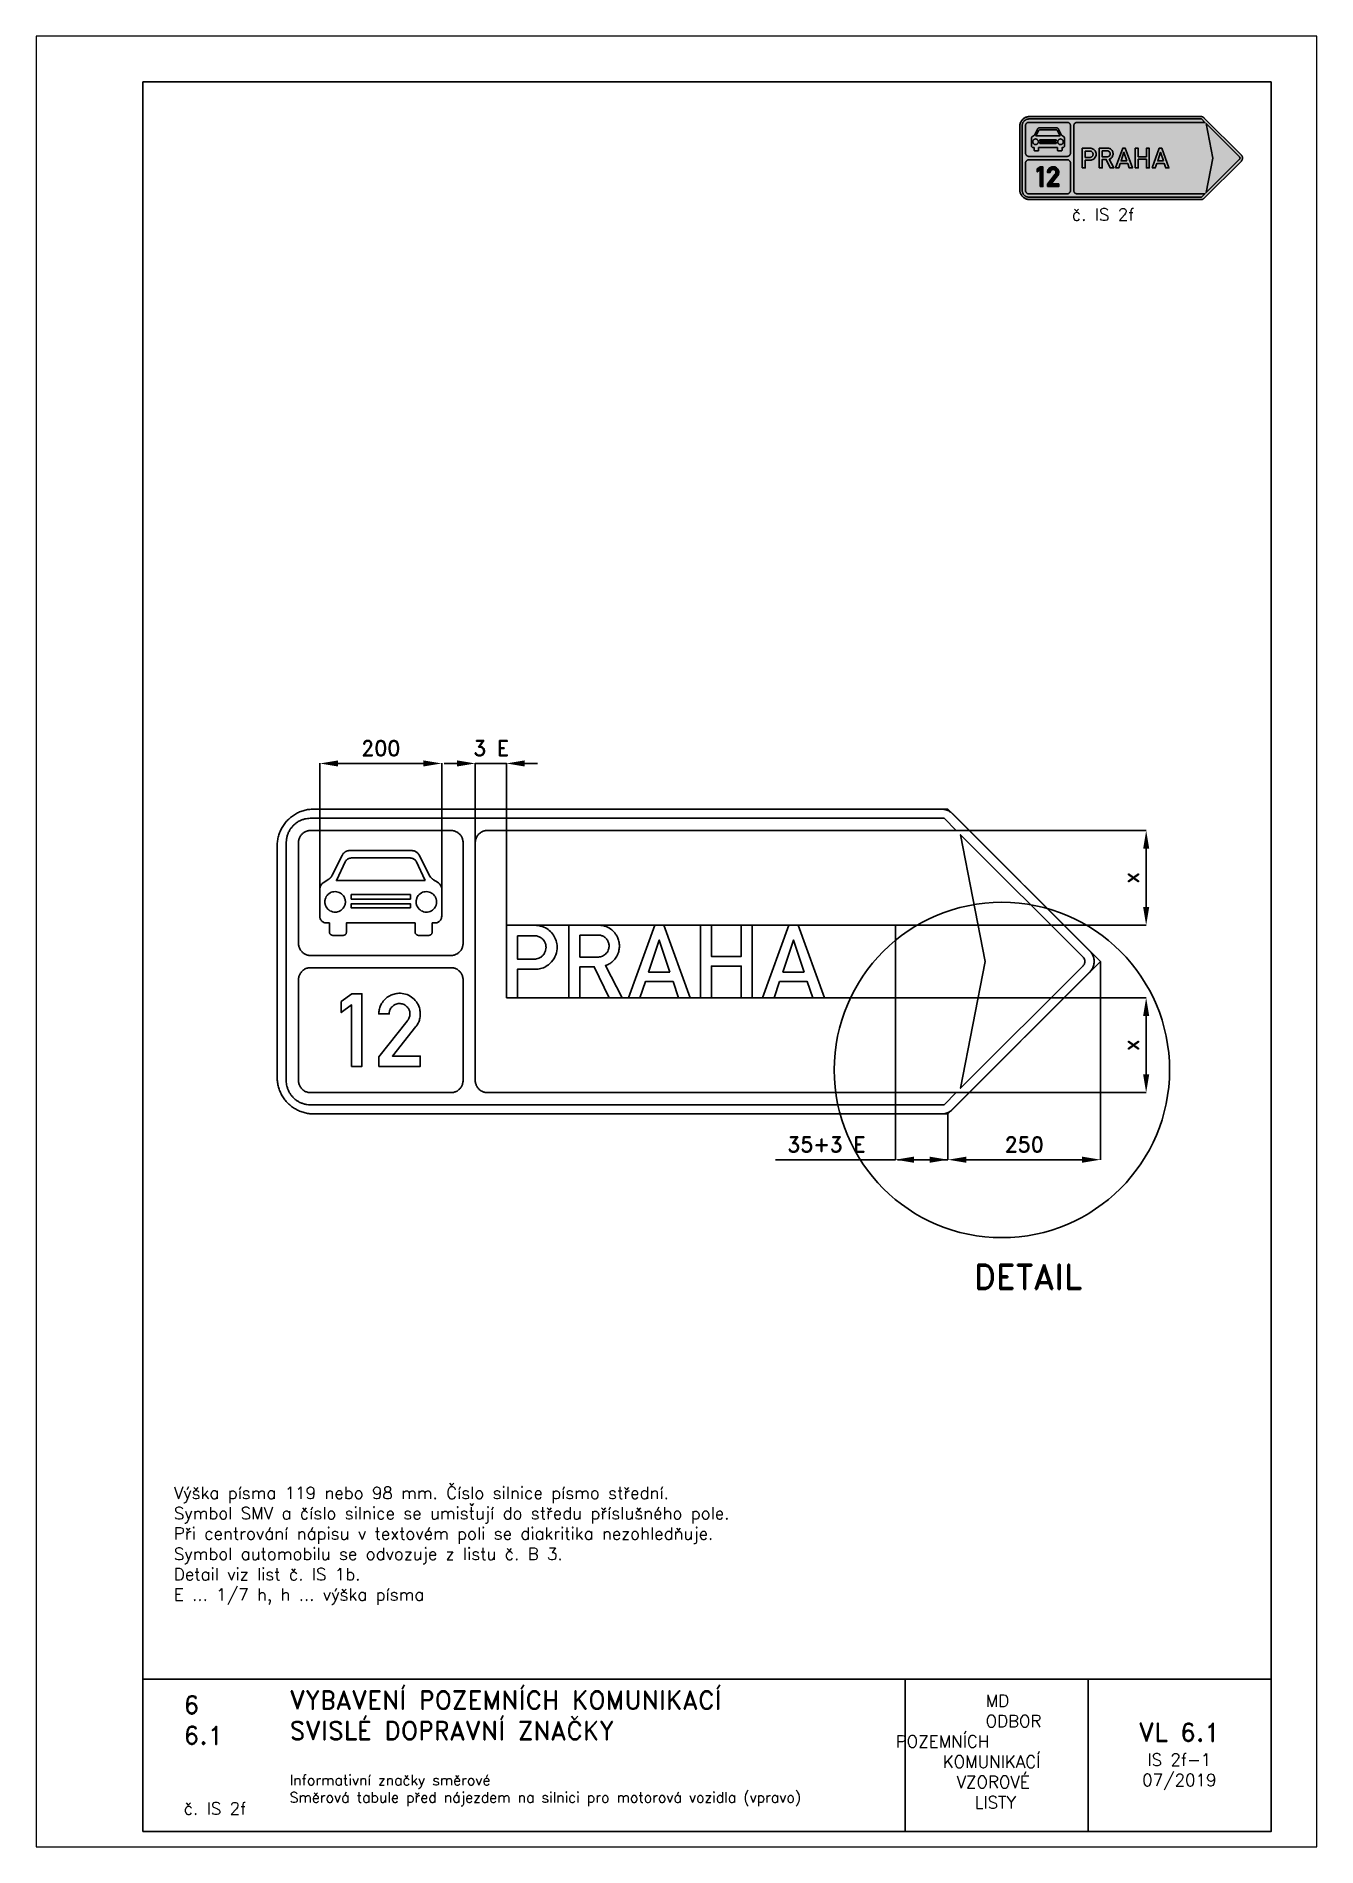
# Paper-space layout 'IS 2f-1' of a CAD drawing. Header units: millimetres. Extents: x 0 to 210, y 0 to 297.
# The model-space entities are those that its viewports show. They can reach past a viewport. Long polylines and large blocks are cut down to what shows.
import ezdxf

# ---------------------------------------------------------------- set-up
doc = ezdxf.new("R2010")
doc.units = ezdxf.units.MM
doc.header["$LTSCALE"] = 5
doc.linetypes.add('ČÁRKOVANÁX2', pattern=[1.5, 1, -0.5])
for name, color, linetype in [('Kóty', 2, 'Continuous'), ('Rozpiska', 7, 'Continuous'), ('Značka', 7, 'Continuous')]:
    doc.layers.add(name, color=color, linetype=linetype)
doc.layers.add('Rámeček', color=6, linetype='Continuous', plot=False)
doc.styles.get("Standard").update_dxf_attribs({"font": 'romand.shx', "height": 25})
doc.dimstyles.get("Standard").update_dxf_attribs({"dimtxt": 25, "dimasz": 30, "dimexe": 0.18, "dimexo": 0.0625, "dimgap": 12.5, "dimtad": 1, "dimdec": 0, "dimzin": 0, "dimdsep": 46, "dimtxsty": 'Standard', "dimcen": 0.09, "dimadec": 0, "dimazin": 0, "dimtfac": 1, "dimtdec": 0, "dimtofl": 0, "dimtmove": 0, "dimatfit": 3, "dimfxl": 1, "dimtolj": 1, "dimtzin": 0, "dimarcsym": 0})

psp = doc.layouts.new('IS 2f-1')

# ---------------------------------------------------------------- texts
at = {"layer": 'Rozpiska', "color": 7}
for s, width, heights, insert, char_height, attachment_point in [('č. IS 2f', 12.8814, [0], (169.83, 268.75), 2, 1), ('6', 149.0422, [0], (24.17, 24.77), 3, 1), ('{\\C6;VYBAVENÍ POZEMNÍCH KOMUNIKACÍ\\P}SVISLÉ DOPRAVNÍ ZNAČKY{\\H1.34524x; }', 149.0422, [0], (41.56, 25.56), 3, 1), ('\\pi14.7414;{\\C6;MD\\P\\pi2.36044;}ODBOR POZEMNÍCH{\\H1.57143x; }\\P\\pi7.69378;KOMUNIKACÍ{\\H1.5x; }\\P\\pi9.97949;{\\C6;VZOROVÉ\\H1.47619x; \\H0.67742x;\\P\\pi12.93187;LISTY\\H1.26984x; }', 33.1018, [0], (140.95, 24.95), 2, 1), ('6.1', 149.0422, [0], (24.17, 19.78), 3, 1), ('{\\H1.5x;\\C6;VL 6.1\\P\\H0.66667x;IS 2f-1\\H1.66666x; \\H0.6x;\\P07/2019\\H1.80159x; }', 21.4923, [0], (187.46, 14.78), 2, 5), ('{\\C6;Informativní značky směrové\\P}Směrová tabule před nájezdem na silnici pro motorová vozidla (vpravo){\\H2.02381x; }', 149.0422, [0], (41.56, 11.79), 1.7, 1), ('{\\C6;č. IS 2f}', 14.0065, [2.67], (24.17, 7.28), 2, 1)]:
    psp.add_mtext_dynamic_manual_height_columns(s, width=width, gutter_width=100, heights=heights, dxfattribs=dict(at, insert=insert, char_height=char_height, attachment_point=attachment_point))
at = {"layer": 'Rozpiska', "color": 3, "insert": (22.57, 59.05), "char_height": 2, "attachment_point": 1}
psp.add_mtext_dynamic_manual_height_columns('{\\C256;Výška písma 119 nebo 98 mm. Číslo silnice písmo střední.\\PSymbol SMV a číslo silnice se umisťují do středu příslušného pole.\\H2.08333x; \\H0.48x;\\PPři centrování nápisu v textovém poli se diakritika nezohledňuje.\\H1.47222x; \\H0.67925x;\\PSymbol automobilu se odvozuje z listu č. B 3.\\H1.67593x; \\H0.59669x;\\PDetail viz list č. IS 1b.\\H1.60802x; \\H0.62188x;\\PE ... 1/7 h, h ... výška písma\\H1.82113x; }', width=177.7943, gutter_width=100, heights=[0], dxfattribs=at)

msp = doc.modelspace()

# ---------------------------------------------------------------- texts
at = {"layer": 'Kóty', "insert": (370.7, 639.9), "char_height": 25, "attachment_point": 5}
msp.add_mtext('\\A1;3 E', dxfattribs=at)
at = {"layer": 'Značka', "color": 7, "insert": (1250.5, -227.2), "char_height": 40, "attachment_point": 5}
msp.add_mtext('\\A1;DETAIL', dxfattribs=at)

# ---------------------------------------------------------------- blocks, each defined once
blk = doc.blocks.new('*D0')
at = {"layer": 'Defpoints', "color": 0, "transparency": 16777216}
for p in [(1369.6, 289.9), (1119.6, 39.9), (1369.6, -35.1)]:
    blk.add_point(p, dxfattribs=at)
at = {"layer": 'Kóty', "color": 0, "lineweight": -2, "transparency": 16777216}
for p, q in [((1369.6, 289.9), (1369.6, -35.2)), ((1119.6, 39.9), (1119.6, -35.2)), ((1149.6, -35.1), (1339.6, -35.1))]:
    blk.add_line(p, q, dxfattribs=at)
at = {"layer": 'Kóty', "color": 0, "transparency": 16777216}
for points in [[(1149.6, -30.1), (1149.6, -40.1), (1119.6, -35.1)], [(1339.6, -30.1), (1339.6, -40.1), (1369.6, -35.1)]]:
    blk.add_solid(points, dxfattribs=at)
at = {"layer": 'Kóty', "color": 0, "transparency": 16777216, "insert": (1244.6, -10.1), "char_height": 25, "attachment_point": 5}
blk.add_mtext('\\A1;250', dxfattribs=at)
blk = doc.blocks.new('*D1')
at = {"layer": 'Defpoints', "color": 0, "transparency": 16777216}
for p in [(1033.6, 230.5), (1119.6, 2.3), (1033.6, -35.1)]:
    blk.add_point(p, dxfattribs=at)
at = {"layer": 'Kóty', "color": 0, "lineweight": -2, "transparency": 16777216}
for p, q in [((1033.6, 230.4), (1033.6, -35.2)), ((1119.6, 2.3), (1119.6, -35.2)), ((1033.6, -35.1), (837, -35.1)), ((1089.6, -35.1), (1063.6, -35.1))]:
    blk.add_line(p, q, dxfattribs=at)
at = {"layer": 'Kóty', "color": 0, "transparency": 16777216}
for points in [[(1063.6, -30.1), (1063.6, -40.1), (1033.6, -35.1)], [(1089.6, -30.1), (1089.6, -40.1), (1119.6, -35.1)]]:
    blk.add_solid(points, dxfattribs=at)
at = {"layer": 'Kóty', "color": 0, "transparency": 16777216, "insert": (920.3, -10.1), "char_height": 25, "attachment_point": 5}
blk.add_mtext('\\A1;35+3 E', dxfattribs=at)
blk = doc.blocks.new('*D2')
at = {"layer": 'Defpoints', "color": 0, "transparency": 16777216}
for p in [(1033.6, 230.5), (1133.2, 74.9), (1444.6, 74.9)]:
    blk.add_point(p, dxfattribs=at)
at = {"layer": 'Kóty', "color": 0, "lineweight": -2, "transparency": 16777216}
for p, q in [((1033.6, 230.5), (1444.8, 230.5)), ((1444.6, 200.5), (1444.6, 104.9)), ((1133.3, 74.9), (1444.8, 74.9))]:
    blk.add_line(p, q, dxfattribs=at)
at = {"layer": 'Kóty', "color": 0, "transparency": 16777216}
for points in [[(1439.6, 200.5), (1449.6, 200.5), (1444.6, 230.5)], [(1439.6, 104.9), (1449.6, 104.9), (1444.6, 74.9)]]:
    blk.add_solid(points, dxfattribs=at)
at = {"layer": 'Kóty', "color": 0, "transparency": 16777216, "insert": (1419.6, 152.7), "char_height": 25, "attachment_point": 5, "rotation": 90}
blk.add_mtext('\\A1;x', dxfattribs=at)
blk = doc.blocks.new('*D3')
at = {"layer": 'Defpoints', "color": 0, "transparency": 16777216}
for p in [(1133.3, 504.9), (1444.6, 504.9), (1033.6, 349.5)]:
    blk.add_point(p, dxfattribs=at)
at = {"layer": 'Kóty', "color": 0, "lineweight": -2, "transparency": 16777216}
for p, q in [((1133.3, 504.9), (1444.8, 504.9)), ((1444.6, 379.5), (1444.6, 474.9)), ((1033.6, 349.5), (1444.8, 349.5))]:
    blk.add_line(p, q, dxfattribs=at)
at = {"layer": 'Kóty', "color": 0, "transparency": 16777216}
for points in [[(1439.6, 474.9), (1449.6, 474.9), (1444.6, 504.9)], [(1439.6, 379.5), (1449.6, 379.5), (1444.6, 349.5)]]:
    blk.add_solid(points, dxfattribs=at)
at = {"layer": 'Kóty', "color": 0, "transparency": 16777216, "insert": (1419.6, 427.2), "char_height": 25, "attachment_point": 5, "rotation": 90}
blk.add_mtext('\\A1;x', dxfattribs=at)
blk = doc.blocks.new('*D4')
at = {"layer": 'Defpoints', "color": 0, "transparency": 16777216}
for p in [(289.4, 614.9), (89.4, 409.1), (289.4, 409.1)]:
    blk.add_point(p, dxfattribs=at)
at = {"layer": 'Kóty', "color": 0, "lineweight": -2, "transparency": 16777216}
for p, q in [((89.4, 409.1), (89.4, 615.1)), ((119.4, 614.9), (259.4, 614.9)), ((289.4, 409.1), (289.4, 615.1))]:
    blk.add_line(p, q, dxfattribs=at)
at = {"layer": 'Kóty', "color": 0, "transparency": 16777216}
for points in [[(119.4, 619.9), (119.4, 609.9), (89.4, 614.9)], [(259.4, 619.9), (259.4, 609.9), (289.4, 614.9)]]:
    blk.add_solid(points, dxfattribs=at)
at = {"layer": 'Kóty', "color": 0, "transparency": 16777216, "insert": (189.4, 639.9), "char_height": 25, "attachment_point": 5}
blk.add_mtext('\\A1;200', dxfattribs=at)

# ---------------------------------------------------------------- dimensions: what is measured, and where the dimension line sits
at = {"layer": 'Kóty'}
for base, p1, p2, picture, middle in [((289.4, 614.9), (89.4, 409.1), (289.4, 409.1), '*D4', (189.4, 639.9)), ((1369.6, -35.1), (1119.6, 39.9), (1369.6, 289.9), '*D0', (1244.6, -10.1))]:
    dim = msp.add_linear_dim(base=base, p1=p1, p2=p2, dimstyle='Standard', dxfattribs=at)
    dim.commit()
    dim.dimension.update_dxf_attribs({"geometry": picture, "text_midpoint": middle})
for base, p1, p2, picture, middle in [((1444.6, 504.9), (1033.6, 349.5), (1133.3, 504.9), '*D3', (1419.6, 427.2)), ((1444.6, 74.9), (1033.6, 230.5), (1133.2, 74.9), '*D2', (1419.6, 152.7))]:
    dim = msp.add_linear_dim(base=base, p1=p1, p2=p2, angle=90, text='x', dimstyle='Standard', dxfattribs=at)
    dim.commit()
    dim.dimension.update_dxf_attribs({"geometry": picture, "text_midpoint": middle})
dim = msp.add_linear_dim(base=(1033.6, -35.1), p1=(1119.6, 2.3), p2=(1033.6, 230.5), text='35+3 E', dimstyle='Standard', dxfattribs=at)
dim.commit()
dim.dimension.update_dxf_attribs({"geometry": '*D1', "text_midpoint": (920.3, -10.1)})

# ---------------------------------------------------------------- linework, layer by layer
at = {"layer": 'Kóty'}
for p, q in [((314.4, 614.9), (293.4, 614.9)), ((344.4, 466.6), (344.4, 615.1)), ((395.4, 349.5), (395.4, 615.1)), ((446.4, 614.9), (425.4, 614.9))]:
    msp.add_line(p, q, dxfattribs=at)
for points in [[(344.4, 614.9), (395.4, 614.9)], [(1037, -35.1), (1119.6, -35.1)]]:
    msp.add_lwpolyline(points, dxfattribs=at)
for points in [[(314.4, 619.9), (314.4, 609.9), (344.4, 614.9)], [(425.4, 619.9), (425.4, 609.9), (395.4, 614.9)]]:
    msp.add_solid(points, dxfattribs=at)
at = {"layer": 'Značka', "color": 5}
for points in [[(225.6, 39.9), (79.6, 39.9), (79.4, 39.9), (79.1, 39.9, -0.03218), (71.4, 40.5, -0.035443), (63.8, 42.1, -0.036267), (56.4, 44.6, -0.034421), (49.5, 48.1, -0.033721), (43, 52.4, -0.034085), (37.2, 57.5, -0.034209), (32, 63.3, -0.034229), (27.7, 69.8, -0.034044), (24.2, 76.7, -0.033412), (21.7, 84.1, -0.034127), (20.1, 91.7, -0.036745), (19.6, 99.5), (19.6, 99.7), (19.6, 99.9), (19.6, 479.9), (19.6, 480.2), (19.6, 480.4, -0.03218), (20.1, 488.2, -0.035443), (21.7, 495.8, -0.036265), (24.2, 503.1, -0.03442), (27.7, 510.1, -0.033723), (32, 516.5, -0.034084), (37.2, 522.4, -0.034207), (43, 527.5, -0.034229), (49.5, 531.8, -0.034048), (56.4, 535.3, -0.033412), (63.8, 537.8, -0.034129), (71.4, 539.4, -0.036749), (79.1, 539.9), (79.4, 539.9), (79.6, 539.9), (459.6, 539.9), (459.7, 539.9), (1109.2, 539.9), (1109.6, 539.9), (1109.9, 539.9, -0.033639), (1113.1, 539.6, -0.035698), (1116.3, 538.9, -0.035995), (1119.4, 537.8, -0.034194), (1122.3, 536.3, -0.028013), (1124.5, 534.8, -0.030278), (1126.5, 533), (1126.7, 532.8), (1126.9, 532.6), (1351.9, 307.6), (1352.1, 307.4), (1352.4, 307.1, -0.033471), (1354.5, 304.6, -0.035562), (1356.2, 301.9, -0.036075), (1357.6, 298.9, -0.034689), (1358.5, 295.8, -0.034177), (1359.1, 292.6, -0.034437), (1359.2, 289.3, -0.034584), (1358.9, 286, -0.034578), (1358.2, 282.8, -0.034414), (1357.1, 279.8, -0.033916), (1355.5, 276.9), (1354.1, 274.7), (1352.3, 272.7), (1352.1, 272.5), (1351.9, 272.3), (1126.9, 47.3), (1126.7, 47), (1126.4, 46.8, -0.03342), (1123.9, 44.7, -0.035701), (1121.2, 43, -0.036084), (1118.2, 41.6, -0.034165), (1115.1, 40.6, -0.027998), (1112.5, 40.1, -0.030323), (1109.8, 39.9, -0.002662), (1109.5, 39.9), (1109.2, 39.9), (459.6, 39.9), (225.6, 39.9)], [(344.4, 484.9), (344.4, 94.9), (344.4, 94.7), (344.4, 94.4, 0.033354), (344.6, 91.8, 0.035595), (345.2, 89.3, 0.036119), (346.1, 86.8, 0.034649), (347.4, 84.5, 0.034101), (348.9, 82.3, 0.034426), (350.6, 80.4, 0.034572), (352.6, 78.8, 0.034606), (354.9, 77.4, 0.034378), (357.2, 76.3, 0.033762), (359.7, 75.5, 0.028229), (361.8, 75.1, 0.030629), (363.9, 74.9), (364.2, 74.9), (364.4, 74.9), (1133.2, 74.9), (1113.2, 54.9), (74.4, 54.9), (73.9, 54.9), (73.4, 55, -0.033588), (68.2, 55.4, -0.035612), (63, 56.6, -0.036064), (58.1, 58.4, -0.034667), (53.5, 60.8, -0.034134), (49.2, 63.8, -0.034433), (45.4, 67.4, -0.034558), (42, 71.4, -0.034597), (39.3, 75.9, -0.034365), (37.1, 80.6, -0.033733), (35.5, 85.6, -0.028224), (34.7, 89.8, -0.030666), (34.4, 94), (34.4, 94.5), (34.4, 94.9), (34.4, 484.9), (34.4, 485.5), (34.4, 486, -0.033589), (34.9, 491.2, -0.035602), (36.1, 496.3, -0.036059), (37.8, 501.2, -0.034676), (40.3, 505.8, -0.034142), (43.3, 510.1, -0.034433), (46.9, 514, -0.034543), (50.9, 517.3, -0.034548), (55.3, 520.1, -0.03439), (60.1, 522.3, -0.033974), (65.1, 523.8, -0.028193), (69.2, 524.6, -0.029993), (73.5, 524.9), (73.9, 524.9), (74.4, 524.9), (1113.2, 524.9), (1133.2, 504.9), (364.4, 504.9), (364.1, 504.9), (363.9, 504.9, 0.033365), (361.3, 504.7, 0.035593), (358.7, 504.1, 0.036127), (356.3, 503.2, 0.03466), (354, 502, 0.034109), (351.8, 500.5, 0.034412), (349.9, 498.7, 0.034583), (348.2, 496.7, 0.034612), (346.8, 494.5, 0.034369), (345.7, 492.1, 0.033751), (345, 489.6, 0.028216), (344.6, 487.5, 0.030627), (344.4, 485.4), (344.4, 485.2), (344.4, 484.9)], [(74.4, 299.9), (74.3, 299.9), (74.3, 299.9, -0.032179), (71.7, 300.1, -0.035442), (69.1, 300.6, -0.036259), (66.7, 301.5, -0.034414), (64.4, 302.6, -0.03372), (62.2, 304.1, -0.034079), (60.3, 305.8, -0.03421), (58.6, 307.7, -0.034232), (57.1, 309.9, -0.034046), (56, 312.2, -0.033413), (55.1, 314.7, -0.034126), (54.6, 317.2, -0.036744), (54.4, 319.8), (54.4, 319.9), (54.4, 319.9), (54.4, 484.9), (54.4, 485), (54.4, 485.1, -0.032179), (54.6, 487.7, -0.035444), (55.1, 490.2, -0.036265), (55.9, 492.7, -0.034417), (57.1, 495, -0.033718), (58.6, 497.1, -0.03408), (60.3, 499.1, -0.034213), (62.2, 500.8, -0.034222), (64.4, 502.2, -0.034048), (66.7, 503.4, -0.033405), (69.1, 504.2, -0.034129), (71.7, 504.8, -0.036741), (74.3, 504.9), (74.3, 504.9), (74.4, 504.9), (304.4, 504.9), (304.5, 504.9), (304.6, 504.9, -0.032179), (307.1, 504.8, -0.035443), (309.7, 504.2, -0.036259), (312.1, 503.4, -0.034409), (314.5, 502.2, -0.033719), (316.6, 500.8, -0.034073), (318.6, 499.1, -0.034214), (320.3, 497.1, -0.034226), (321.7, 495, -0.03405), (322.9, 492.7, -0.033407), (323.7, 490.2, -0.034128), (324.2, 487.7, -0.036741), (324.4, 485.1), (324.4, 485), (324.4, 484.9), (324.4, 319.9), (324.4, 319.9), (324.4, 319.8, -0.032179), (324.2, 317.2, -0.035443), (323.7, 314.7, -0.036259), (322.9, 312.2, -0.034409), (321.7, 309.9, -0.033719), (320.3, 307.7, -0.034073), (318.6, 305.8, -0.034214), (316.6, 304.1, -0.034226), (314.5, 302.6, -0.03405), (312.1, 301.5, -0.033407), (309.7, 300.6, -0.034128), (307.1, 300.1, -0.036741), (304.6, 299.9), (304.5, 299.9), (304.4, 299.9), (74.4, 299.9)], [(240.7, 472), (241.9, 471.8), (243.1, 471.6), (244.1, 471.4), (245, 471.1), (246.1, 470.6), (247.1, 470.1), (248.1, 469.4), (249.1, 468.7), (249.9, 468), (250.6, 467.2), (251.3, 466.3), (251.9, 465.4), (252.3, 464.6), (252.8, 463.9), (268.9, 431.5), (271, 428.4), (271.4, 428), (271.7, 427.6), (272.1, 427.2), (272.5, 426.8), (272.9, 426.5), (273.3, 426.1), (273.7, 425.8), (274.1, 425.5), (274.5, 425.2), (274.8, 425), (275.5, 424.6), (276.1, 424.2), (282.2, 420.2), (283.1, 419.6), (284, 419), (284.9, 418.3), (285.8, 417.4), (286.5, 416.6), (287.1, 415.7), (287.6, 414.8), (288.1, 413.9), (288.5, 413.1), (288.8, 412.2), (289.1, 411.2), (289.3, 410.1), (289.3, 409.6), (289.4, 409.1), (289.4, 364.3), (289.2, 362.9, -0.021073), (289, 361.6, -0.033809), (288.6, 360.2, -0.040586), (288, 358.8), (287.2, 357.7), (286.3, 356.7), (285.4, 355.8), (284.3, 355), (283.4, 354.5), (282.4, 354), (281.1, 353.6), (279.7, 353.4), (279.1, 353.3), (278.4, 353.2), (273.7, 353.2), (273.7, 338.5, -0.014542), (273.6, 337.4, -0.044589), (273.3, 336.4, -0.079404), (272.6, 335, -0.085318), (271.5, 334, -0.082633), (269.9, 333.3), (268.2, 332.9), (251.1, 332.9), (249.7, 333.2), (248.4, 333.7), (247.2, 334.6, -0.080981), (246.3, 335.8, -0.063413), (245.9, 337.1), (245.6, 338.5), (245.6, 353.2), (133.2, 353.2), (133.2, 338.5), (133, 337.4, -0.042423), (132.8, 336.4, -0.079389), (132, 335, -0.086009), (130.9, 334), (129.4, 333.3), (127.7, 332.9), (110.6, 332.9), (109.1, 333.2), (107.8, 333.7), (106.6, 334.6, -0.081719), (105.8, 335.8, -0.064518), (105.3, 337.1), (105.1, 338.5), (105.1, 353.2), (100.4, 353.2), (99.6, 353.3), (98.8, 353.4), (97.5, 353.6), (96.3, 354), (95.4, 354.5), (94.5, 355), (93.4, 355.8), (92.4, 356.8), (91.5, 357.9), (90.7, 359.1), (90.1, 360.5, -0.033882), (89.7, 361.9), (89.5, 363.1), (89.4, 364.3), (89.4, 409.1), (89.5, 409.7), (89.6, 410.3), (89.8, 411.3), (90.1, 412.3), (90.4, 413.1), (90.7, 413.9), (91.2, 414.8), (91.8, 415.8), (92.4, 416.7), (93.2, 417.6), (94.1, 418.4), (95.1, 419.2), (95.8, 419.7), (96.6, 420.2), (102.7, 424.2), (103.3, 424.6), (104, 425), (104.3, 425.3), (104.7, 425.5), (105.1, 425.8), (105.5, 426.2), (105.9, 426.5), (106.3, 426.9), (106.8, 427.3), (107.2, 427.7), (107.5, 428.1), (107.8, 428.4), (109.9, 431.5), (126.1, 463.9), (126.4, 464.5), (126.7, 465.1), (127.3, 466), (128, 467), (128.6, 467.6), (129.3, 468.3), (130.2, 469), (131.2, 469.7), (132.3, 470.4), (133.4, 470.9), (134.7, 471.4), (136, 471.7), (137.1, 471.9), (138.1, 472), (240.7, 472)], [(131.4, 387.8, 0.009682), (131.2, 389.9, 0.029197), (130.9, 392, 0.038431), (130.2, 394.1, 0.034276), (129.2, 396.1), (128.1, 397.9), (126.6, 399.6), (125, 401), (123.2, 402.3), (121.2, 403.3), (119.1, 404), (117, 404.5), (114.8, 404.6), (112.6, 404.5), (110.4, 404.1), (108.3, 403.5), (106.4, 402.5), (104.5, 401.3), (102.8, 399.9), (101.4, 398.3), (100.1, 396.4), (99.1, 394.5, 0.034418), (98.4, 392.4, 0.034375), (97.9, 390.3, 0.034456), (97.8, 388.1, 0.034345), (97.9, 385.9, 0.03444), (98.3, 383.7, 0.034432), (99, 381.6, 0.034407), (99.9, 379.6), (101.1, 377.8), (102.5, 376.1), (104.2, 374.6), (106, 373.4), (107.9, 372.4), (110, 371.7), (112.2, 371.2), (114.4, 371), (116.6, 371.1), (118.7, 371.5), (120.8, 372.2), (122.8, 373.2), (124.6, 374.4), (126.3, 375.8), (127.8, 377.4), (129, 379.2), (130, 381.2, 0.033711), (130.8, 383.3, 0.034449), (131.2, 385.4, 0.037299), (131.4, 387.6), (131.4, 387.7), (131.4, 387.8)], [(281, 387.8, 0.009682), (280.9, 389.9, 0.029197), (280.5, 392, 0.038431), (279.9, 394.1, 0.034276), (278.9, 396.1), (277.7, 397.9), (276.3, 399.6), (274.6, 401), (272.8, 402.3), (270.9, 403.3), (268.8, 404), (266.6, 404.5), (264.5, 404.6), (262.3, 404.5), (260.1, 404.1), (258, 403.5), (256, 402.5), (254.2, 401.3), (252.5, 399.9), (251, 398.3), (249.8, 396.4, 0.034399), (248.8, 394.5, 0.034418), (248.1, 392.4, 0.034375), (247.6, 390.3, 0.0344), (247.4, 388.1, 0.034401), (247.5, 385.9, 0.03444), (247.9, 383.7, 0.034432), (248.6, 381.6, 0.034407), (249.6, 379.6), (250.8, 377.8), (252.2, 376.1), (253.8, 374.6), (255.6, 373.4), (257.6, 372.4), (259.7, 371.7), (261.8, 371.2), (264, 371), (266.2, 371.1), (268.4, 371.5), (270.5, 372.2), (272.4, 373.2), (274.3, 374.4), (276, 375.8), (277.4, 377.4), (278.7, 379.2, 0.034375), (279.7, 381.2, 0.033711), (280.4, 383.3, 0.034449), (280.9, 385.4, 0.037244), (281, 387.6), (281, 387.7), (281, 387.8)], [(395.4, 230.5), (395.4, 349.5), (443.5, 349.5), (444.3, 349.4), (445, 349.3, -0.025385), (451.1, 348.2, -0.042952), (457, 346.2, -0.079603), (465.7, 341, -0.07649), (472.5, 333.3, -0.076897), (477, 324.1, -0.075759), (478.5, 314, -0.094021), (476.4, 300.9, -0.098362), (469.6, 289.6, -0.073295), (462.4, 283.2, -0.067681), (453.8, 279, -0.034165), (449.3, 277.8, -0.037837), (444.7, 277.2), (443.9, 277.2), (443.2, 277.2), (413.6, 277.2), (413.6, 230.5), (395.4, 230.5)], [(413.6, 332.4), (413.6, 294.1), (441.8, 294.1), (442.4, 294.1), (442.9, 294.1, 0.067096), (446.9, 294.8, 0.057721), (450.6, 296.5, 0.071718), (454.9, 299.7, 0.074483), (458, 304, 0.068283), (459.8, 308.5, 0.065288), (460.4, 313.4, 0.077178), (459.5, 319.1, 0.083734), (456.9, 324.3, 0.073418), (453.5, 328, 0.066068), (449.1, 330.7, 0.042581), (446.2, 331.8, 0.049206), (443.1, 332.3), (442.7, 332.3), (442.2, 332.4), (413.6, 332.4)], [(497.8, 230.4), (497.8, 349.4), (547.9, 349.4), (548.7, 349.4), (549.4, 349.4, -0.052908), (555, 348.6, -0.045296), (560.4, 346.7, -0.068779), (568.3, 341.9, -0.074082), (574.6, 335.1, -0.062839), (578.3, 328.4, -0.059657), (580.3, 321, -0.055145), (580.7, 313.8, -0.055173), (579.6, 306.6, -0.062272), (576.5, 299, -0.063022), (571.7, 292.4, -0.052729), (566.8, 287.9, -0.055203), (561, 284.6), (559.4, 283.9), (557.8, 283.2), (585.1, 230.4), (563.7, 230.4), (539.4, 281.4), (515.9, 281.4), (515.9, 230.4), (497.8, 230.4)], [(515.9, 333.4), (515.9, 297.3), (545.1, 297.3), (545.9, 297.4), (546.6, 297.4, 0.040832), (549.9, 297.9, 0.049474), (553.1, 299, 0.110776), (559.3, 303.5, 0.11477), (563, 310.3, 0.085236), (563.9, 315.6, 0.080116), (562.9, 320.9, 0.084117), (560.3, 326.1, 0.081204), (556.1, 330.2, 0.067049), (552.1, 332.4, 0.082158), (547.8, 333.4), (547.3, 333.4), (546.7, 333.4), (515.9, 333.4)], [(74.4, 74.9), (74.3, 74.9), (74.3, 74.9, -0.032179), (71.7, 75.1, -0.035443), (69.1, 75.6, -0.036265), (66.7, 76.5, -0.034421), (64.4, 77.6, -0.033719), (62.2, 79.1, -0.034086), (60.3, 80.8, -0.034208), (58.6, 82.7, -0.034229), (57.1, 84.9, -0.034044), (56, 87.2, -0.033412), (55.1, 89.7, -0.034128), (54.6, 92.2, -0.036744), (54.4, 94.8), (54.4, 94.9), (54.4, 94.9), (54.4, 259.9), (54.4, 260), (54.4, 260.1, -0.032179), (54.6, 262.7, -0.035443), (55.1, 265.2, -0.036265), (55.9, 267.7, -0.034425), (57.1, 270, -0.033721), (58.6, 272.1, -0.034084), (60.3, 274.1, -0.034208), (62.2, 275.8, -0.034227), (64.4, 277.2, -0.034042), (66.7, 278.4, -0.033411), (69.1, 279.2, -0.034123), (71.7, 279.8, -0.036741), (74.3, 279.9), (74.3, 279.9), (74.4, 279.9), (304.4, 279.9), (304.5, 279.9), (304.6, 279.9, -0.032174), (307.1, 279.8, -0.035443), (309.7, 279.2, -0.036265), (312.1, 278.4, -0.034414), (314.5, 277.2, -0.033719), (316.6, 275.8, -0.034082), (318.6, 274.1, -0.034215), (320.3, 272.1, -0.034226), (321.7, 270, -0.03405), (322.9, 267.7, -0.033405), (323.7, 265.2, -0.034129), (324.2, 262.7, -0.036741), (324.4, 260.1), (324.4, 260), (324.4, 259.9), (324.4, 94.9), (324.4, 94.9), (324.4, 94.8, -0.032179), (324.2, 92.2, -0.035442), (323.7, 89.7, -0.036259), (322.9, 87.2, -0.034414), (321.7, 84.9, -0.03372), (320.3, 82.7, -0.034079), (318.6, 80.8, -0.03421), (316.6, 79.1, -0.034232), (314.5, 77.6, -0.034046), (312.1, 76.5, -0.033413), (309.7, 75.6, -0.034126), (307.1, 75.1, -0.036744), (304.6, 74.9), (304.5, 74.9), (304.4, 74.9), (74.4, 74.9)], [(186.2, 117.9), (186.2, 133.8), (232.8, 192.4), (233.5, 193.3, 0.012143), (234.1, 194.2, 0.082989), (236.6, 199.5, 0.094408), (237.2, 205.3, 0.092131), (236, 210.6, 0.084045), (233, 215.2, 0.09814), (227.7, 219.3, 0.106049), (221.3, 221, 0.106169), (214.8, 220.2, 0.099954), (209.1, 216.8, 0.083722), (205.5, 212.7, 0.091644), (203.6, 207.7, 0.026152), (203.3, 205.9, 0.008693), (203.2, 204), (186.2, 204, -0.003377), (186.3, 205.6, -0.010132), (186.4, 207.2, -0.059422), (187.8, 214.4, -0.058234), (190.8, 221, -0.072151), (196.5, 228.4, -0.072222), (204, 233.8, -0.06148), (211.2, 236.7, -0.059938), (218.9, 237.9, -0.083063), (229.9, 236.6, -0.087049), (239.8, 231.7, -0.087764), (247.8, 224, -0.087798), (252.7, 214.1, -0.068482), (254.2, 205.6, -0.062419), (253.5, 197.1, -0.050687), (251.6, 190.7, -0.061845), (248.4, 184.9, -0.008363), (247.8, 184), (247.1, 183.2), (208.5, 134.9), (254.2, 134.9), (254.2, 117.9), (186.2, 117.9)]]:
    msp.add_lwpolyline(points, format="xyb", dxfattribs=at)
at = {"layer": 'Značka', "color": 7}
msp.add_lwpolyline([(1109.2, 539.9), (1119.6, 539.9), (1369.6, 289.9), (1119.6, 39.9), (1109.2, 39.9)], dxfattribs=at)
at = {"layer": 'Značka', "color": 5}
for points in [[(1341.1, 282.9), (1140.3, 82), (1180.3, 289.9), (1140.3, 497.9), (1341.1, 297), (1341.2, 296.9), (1341.3, 296.8), (1342.1, 295.8), (1342.8, 294.7), (1343.4, 293.5), (1343.8, 292.3), (1344, 291), (1344, 289.7), (1343.9, 288.4), (1343.6, 287.1), (1343.2, 285.9), (1342.6, 284.7), (1342, 283.8), (1341.3, 283), (1341.2, 283), (1341.1, 282.9)], [(262.1, 422.9), (247.3, 454.8), (246.8, 455.3), (246.4, 455.8), (245.6, 456.6), (244.7, 457.4), (243.9, 457.9), (243, 458.4), (242.1, 458.8), (241.2, 459.2), (240.3, 459.5), (239.4, 459.7), (238.5, 459.8), (237.6, 459.9), (236.9, 459.9), (236.1, 459.9), (142.7, 459.9), (141.8, 459.9), (141, 459.9), (140.1, 459.8), (139.2, 459.7), (138.4, 459.4), (137.5, 459.2), (136.6, 458.8), (135.8, 458.4), (134.9, 457.9), (134.1, 457.3), (133.1, 456.5), (132.3, 455.6), (131.9, 455.2), (131.5, 454.8), (116.7, 422.9), (262.1, 422.9)], [(237.9, 392.3), (237.9, 399.8), (140.9, 399.8), (140.9, 392.3), (237.9, 392.3)], [(237.9, 377.8), (237.9, 384.9), (140.9, 384.9), (140.9, 377.8), (237.9, 377.8)], [(595.5, 230.4), (638.6, 349.5), (653.7, 349.5), (696.8, 230.4), (677.7, 230.4), (668.8, 257), (623.3, 257), (614.5, 230.4), (595.5, 230.4)], [(713.7, 230.4), (713.7, 349.4), (731.7, 349.4), (731.7, 298.4), (780.6, 298.4), (780.6, 349.4), (798.7, 349.4), (798.7, 230.4), (780.6, 230.4), (780.6, 282.4), (731.7, 282.4), (731.7, 230.4), (713.7, 230.4)], [(815.6, 230.4), (858.7, 349.5), (873.8, 349.5), (916.9, 230.4), (897.8, 230.4), (888.9, 257), (843.4, 257), (834.6, 230.4), (815.6, 230.4)], [(663.6, 272.8), (646.1, 325.1), (628.7, 272.8), (663.6, 272.8)], [(883.7, 272.8), (866.2, 325.1), (848.8, 272.8), (883.7, 272.8)], [(141.5, 117.9), (141.5, 218.9), (124.6, 206.2), (124.6, 224.2), (141.7, 237), (158.5, 237), (158.5, 117.9), (141.5, 117.9)]]:
    msp.add_lwpolyline(points, dxfattribs=at)
at = {"layer": 'Značka', "color": 6, "linetype": 'ČÁRKOVANÁX2', "ltscale": 2.5}
msp.add_lwpolyline([(395.4, 230.5), (1033.6, 230.5), (1033.6, 349.5), (395.4, 349.5)], close=True, dxfattribs=at)
at = {"layer": 'Značka', "color": 7}
msp.add_circle((1208, 112.1), 275, dxfattribs=at)

msp.set_redraw_order([(e.dxf.handle, doc.entitydb.next_handle()) for e in msp.query("TEXT MTEXT ATTDEF DIMENSION ARC_DIMENSION")])  # texts and dimensions are drawn at this point

# ---------------------------------------------------------------- hatches: boundary and pattern name
at = {"layer": 'Značka'}
h = psp.add_hatch(color=170, dxfattribs=at)
h.dxf.hatch_style = 1
edge = h.paths.add_edge_path()
edge.add_line((166.91, 270.19), (162.93, 270.19))
edge.add_line((162.93, 270.19), (162.92, 270.19))
edge.add_line((162.92, 270.19), (162.92, 270.19))
edge.add_arc((162.93, 271.84), 1.65, 262.3244, 269.7041, ccw=False)
edge.add_arc((162.91, 271.69), 1.5, 254.144, 262.2533, ccw=False)
edge.add_arc((162.86, 271.67), 1.46, 247.1556, 255.4614, ccw=False)
edge.add_arc((162.89, 271.74), 1.54, 239.2948, 247.1795, ccw=False)
edge.add_arc((162.89, 271.78), 1.57, 232.4693, 240.1915, ccw=False)
edge.add_arc((162.88, 271.76), 1.56, 224.647, 232.4536, ccw=False)
edge.add_arc((162.86, 271.78), 1.55, 217.5383, 225.374, ccw=False)
edge.add_arc((162.86, 271.78), 1.55, 209.7883, 217.6328, ccw=False)
edge.add_arc((162.86, 271.8), 1.56, 202.7011, 210.4949, ccw=False)
edge.add_arc((162.89, 271.81), 1.59, 195.0028, 202.6593, ccw=False)
edge.add_arc((162.85, 271.82), 1.56, 188.0371, 195.854, ccw=False)
edge.add_arc((162.74, 271.81), 1.44, 179.6292, 188.048, ccw=False)
edge.add_line((161.29, 271.82), (161.29, 271.82))
edge.add_line((161.29, 271.82), (161.29, 271.83))
edge.add_line((161.29, 271.83), (161.29, 282.19))
edge.add_line((161.29, 282.19), (161.29, 282.2))
edge.add_line((161.29, 282.2), (161.29, 282.2))
edge.add_arc((162.94, 282.19), 1.65, 172.2548, 179.6265, ccw=False)
edge.add_arc((162.79, 282.22), 1.5, 164.209, 172.3326, ccw=False)
edge.add_arc((162.77, 282.26), 1.46, 157.1788, 165.4855, ccw=False)
edge.add_arc((162.84, 282.23), 1.54, 149.2955, 157.1788, ccw=False)
edge.add_arc((162.88, 282.23), 1.57, 142.4269, 150.152, ccw=False)
edge.add_arc((162.87, 282.24), 1.56, 134.6394, 142.4483, ccw=False)
edge.add_arc((162.88, 282.26), 1.55, 127.5897, 135.4202, ccw=False)
edge.add_arc((162.88, 282.26), 1.55, 119.6875, 127.529, ccw=False)
edge.add_arc((162.9, 282.26), 1.56, 112.7342, 120.5279, ccw=False)
edge.add_arc((162.91, 282.23), 1.59, 105.0085, 112.6536, ccw=False)
edge.add_arc((162.92, 282.27), 1.56, 98.0195, 105.8412, ccw=False)
edge.add_arc((162.91, 282.39), 1.44, 89.6308, 98.0563, ccw=False)
edge.add_line((162.92, 283.83), (162.92, 283.83))
edge.add_line((162.92, 283.83), (162.93, 283.83))
edge.add_line((162.93, 283.83), (173.29, 283.83))
edge.add_line((173.29, 283.83), (173.3, 283.83))
edge.add_line((173.3, 283.83), (191.01, 283.83))
edge.add_line((191.01, 283.83), (191.02, 283.83))
edge.add_line((191.02, 283.83), (191.03, 283.83))
edge.add_arc((191.01, 283.16), 0.665, 81.0681, 88.765, ccw=False)
edge.add_arc((191.02, 283.2), 0.625, 73.0154, 81.2053, ccw=False)
edge.add_arc((191.03, 283.2), 0.619, 65.826, 74.088, ccw=False)
edge.add_arc((191.02, 283.17), 0.654, 58.1919, 66.0136, ccw=False)
edge.add_arc((191.03, 283.17), 0.648, 52.3885, 58.7946, ccw=False)
edge.add_arc((191.06, 283.21), 0.598, 45.6809, 52.5995, ccw=False)
edge.add_line((191.48, 283.64), (191.48, 283.63))
edge.add_line((191.48, 283.63), (191.49, 283.63))
edge.add_line((191.49, 283.63), (197.63, 277.49))
edge.add_line((197.63, 277.49), (197.63, 277.49))
edge.add_line((197.63, 277.49), (197.64, 277.48))
edge.add_arc((197.16, 277.02), 0.668, 36.0865, 43.7488, ccw=False)
edge.add_arc((197.19, 277.04), 0.626, 28.0512, 36.2195, ccw=False)
edge.add_arc((197.2, 277.03), 0.619, 20.7827, 29.0608, ccw=False)
edge.add_arc((197.18, 277.02), 0.644, 13.138, 21.0675, ccw=False)
edge.add_arc((197.17, 277.01), 0.656, 5.926, 13.7458, ccw=False)
edge.add_arc((197.18, 277.01), 0.647, -1.8516, 6.0549, ccw=False)
edge.add_arc((197.18, 277), 0.643, 350.9358, 358.8661, ccw=False)
edge.add_arc((197.18, 277), 0.646, 343.1486, 351.0721, ccw=False)
edge.add_arc((197.17, 277), 0.65, 335.8558, 343.7291, ccw=False)
edge.add_arc((197.16, 277), 0.66, 328.2296, 335.9759, ccw=False)
edge.add_arc((197.18, 276.98), 0.641, 322.5416, 328.9984, ccw=False)
edge.add_arc((197.21, 276.96), 0.598, 315.6813, 322.5991, ccw=False)
edge.add_line((197.64, 276.54), (197.63, 276.53))
edge.add_line((197.63, 276.53), (197.63, 276.53))
edge.add_line((197.63, 276.53), (191.49, 270.39))
edge.add_line((191.49, 270.39), (191.48, 270.39))
edge.add_line((191.48, 270.39), (191.48, 270.38))
edge.add_arc((191.02, 270.86), 0.667, 305.9534, 313.6128, ccw=False)
edge.add_arc((191.04, 270.83), 0.627, 297.9509, 306.1339, ccw=False)
edge.add_arc((191.03, 270.81), 0.617, 290.8597, 299.1317, ccw=False)
edge.add_arc((191.02, 270.85), 0.654, 283.137, 290.9656, ccw=False)
edge.add_arc((191.01, 270.84), 0.644, 277.4621, 283.8836, ccw=False)
edge.add_arc((191.02, 270.79), 0.594, 270.6326, 277.6003, ccw=False)
edge.add_line((191.02, 270.19), (191.02, 270.19))
edge.add_line((191.02, 270.19), (191.01, 270.19))
edge.add_line((191.01, 270.19), (173.29, 270.19))
edge.add_line((173.29, 270.19), (166.91, 270.19))
h = psp.add_hatch(color=255, dxfattribs=at)
h.dxf.hatch_style = 1
edge = h.paths.add_edge_path(flags=16)
edge.add_line((162.79, 277.28), (162.79, 277.28))
edge.add_line((162.79, 277.28), (162.78, 277.28))
edge.add_line((162.78, 277.28), (162.71, 277.29))
edge.add_line((162.71, 277.29), (162.64, 277.3))
edge.add_line((162.64, 277.3), (162.58, 277.32))
edge.add_line((162.58, 277.32), (162.51, 277.36))
edge.add_line((162.51, 277.36), (162.46, 277.4))
edge.add_line((162.46, 277.4), (162.4, 277.44))
edge.add_line((162.4, 277.44), (162.36, 277.5))
edge.add_line((162.36, 277.5), (162.32, 277.55))
edge.add_arc((162.77, 277.82), 0.52, 202.6666, 210.4635, ccw=False)
edge.add_arc((162.77, 277.82), 0.528, 195.0926, 202.7567, ccw=False)
edge.add_arc((162.76, 277.83), 0.519, 188.0891, 195.9155, ccw=False)
edge.add_arc((162.72, 277.82), 0.48, 179.5582, 187.9815, ccw=False)
edge.add_line((162.24, 277.82), (162.24, 277.83))
edge.add_line((162.24, 277.83), (162.24, 277.83))
edge.add_line((162.24, 277.83), (162.24, 282.33))
edge.add_line((162.24, 282.33), (162.24, 282.33))
edge.add_line((162.24, 282.33), (162.24, 282.33))
edge.add_arc((162.79, 282.33), 0.548, 172.3223, 179.6959, ccw=False)
edge.add_arc((162.74, 282.34), 0.499, 164.1469, 172.2805, ccw=False)
edge.add_arc((162.73, 282.35), 0.487, 157.1278, 165.4419, ccw=False)
edge.add_arc((162.76, 282.34), 0.516, 149.2993, 157.1762, ccw=False)
edge.add_line((162.32, 282.6), (162.36, 282.66))
edge.add_line((162.36, 282.66), (162.4, 282.71))
edge.add_line((162.4, 282.71), (162.46, 282.76))
edge.add_line((162.46, 282.76), (162.51, 282.8))
edge.add_line((162.51, 282.8), (162.58, 282.83))
edge.add_line((162.58, 282.83), (162.64, 282.85))
edge.add_line((162.64, 282.85), (162.71, 282.87))
edge.add_line((162.71, 282.87), (162.78, 282.87))
edge.add_line((162.78, 282.87), (162.79, 282.87))
edge.add_line((162.79, 282.87), (162.79, 282.87))
edge.add_line((162.79, 282.87), (169.06, 282.87))
edge.add_line((169.06, 282.87), (169.06, 282.87))
edge.add_line((169.06, 282.87), (169.06, 282.87))
edge.add_line((169.06, 282.87), (169.13, 282.87))
edge.add_line((169.13, 282.87), (169.2, 282.85))
edge.add_line((169.2, 282.85), (169.27, 282.83))
edge.add_line((169.27, 282.83), (169.33, 282.8))
edge.add_line((169.33, 282.8), (169.39, 282.76))
edge.add_line((169.39, 282.76), (169.45, 282.71))
edge.add_line((169.45, 282.71), (169.49, 282.66))
edge.add_line((169.49, 282.66), (169.53, 282.6))
edge.add_arc((169.08, 282.34), 0.52, 22.6666, 30.4635, ccw=False)
edge.add_arc((169.08, 282.33), 0.528, 15.0926, 22.7567, ccw=False)
edge.add_arc((169.09, 282.33), 0.519, 8.0891, 15.9155, ccw=False)
edge.add_arc((169.13, 282.34), 0.48, -0.4418, 7.9815, ccw=False)
edge.add_line((169.61, 282.33), (169.61, 282.33))
edge.add_line((169.61, 282.33), (169.61, 282.33))
edge.add_line((169.61, 282.33), (169.61, 277.83))
edge.add_line((169.61, 277.83), (169.61, 277.83))
edge.add_line((169.61, 277.83), (169.61, 277.82))
edge.add_arc((169.06, 277.83), 0.548, 352.3223, 359.6959, ccw=False)
edge.add_arc((169.11, 277.82), 0.499, 344.1469, 352.2805, ccw=False)
edge.add_arc((169.12, 277.81), 0.487, 337.1278, 345.4419, ccw=False)
edge.add_arc((169.09, 277.82), 0.516, 329.2993, 337.1762, ccw=False)
edge.add_arc((169.08, 277.81), 0.524, 322.517, 330.226, ccw=False)
edge.add_arc((169.08, 277.81), 0.519, 314.5305, 322.3493, ccw=False)
edge.add_line((169.45, 277.44), (169.39, 277.4))
edge.add_line((169.39, 277.4), (169.33, 277.36))
edge.add_line((169.33, 277.36), (169.27, 277.32))
edge.add_line((169.27, 277.32), (169.2, 277.3))
edge.add_line((169.2, 277.3), (169.13, 277.29))
edge.add_line((169.13, 277.29), (169.06, 277.28))
edge.add_line((169.06, 277.28), (169.06, 277.28))
edge.add_line((169.06, 277.28), (169.06, 277.28))
edge.add_line((169.06, 277.28), (162.79, 277.28))
edge = h.paths.add_edge_path()
edge.add_line((170.15, 282.33), (170.15, 271.69))
edge.add_line((170.15, 271.69), (170.15, 271.69))
edge.add_line((170.15, 271.69), (170.15, 271.68))
edge.add_arc((170.69, 271.69), 0.536, 181.2178, 188.8543)
edge.add_arc((170.65, 271.68), 0.502, 188.7388, 196.8892)
edge.add_arc((170.65, 271.67), 0.494, 195.9517, 204.2388)
edge.add_arc((170.67, 271.68), 0.516, 204.0663, 212.0014)
edge.add_arc((170.68, 271.68), 0.523, 211.1215, 218.9343)
edge.add_arc((170.68, 271.68), 0.52, 218.8955, 226.7706)
edge.add_arc((170.68, 271.67), 0.518, 226.1578, 234.063)
edge.add_line((170.38, 271.25), (170.44, 271.21))
edge.add_line((170.44, 271.21), (170.5, 271.18))
edge.add_line((170.5, 271.18), (170.57, 271.16))
edge.add_line((170.57, 271.16), (170.63, 271.15))
edge.add_line((170.63, 271.15), (170.68, 271.15))
edge.add_line((170.68, 271.15), (170.69, 271.15))
edge.add_line((170.69, 271.15), (170.7, 271.15))
edge.add_line((170.7, 271.15), (191.66, 271.15))
edge.add_line((191.66, 271.15), (191.12, 270.6))
edge.add_line((191.12, 270.6), (162.79, 270.6))
edge.add_line((162.79, 270.6), (162.77, 270.6))
edge.add_line((162.77, 270.6), (162.76, 270.6))
edge.add_arc((162.78, 271.66), 1.06, 261.1075, 268.8011, ccw=False)
edge.add_arc((162.77, 271.61), 1, 252.8923, 261.0528, ccw=False)
edge.add_arc((162.75, 271.6), 0.991, 245.982, 254.2389, ccw=False)
edge.add_arc((162.76, 271.64), 1.03, 237.9925, 245.9398, ccw=False)
edge.add_arc((162.76, 271.66), 1.05, 230.9758, 238.789, ccw=False)
edge.add_arc((162.75, 271.65), 1.04, 223.1406, 231.033, ccw=False)
edge.add_arc((162.74, 271.66), 1.03, 215.9993, 223.9203, ccw=False)
edge.add_arc((162.74, 271.66), 1.03, 208.0507, 215.9833, ccw=False)
edge.add_arc((162.74, 271.67), 1.04, 201.0141, 208.8875, ccw=False)
edge.add_arc((162.76, 271.68), 1.06, 193.2526, 200.985, ccw=False)
edge.add_arc((162.72, 271.68), 1.03, 187.491, 193.9639, ccw=False)
edge.add_arc((162.64, 271.68), 0.941, 180.5519, 187.5807, ccw=False)
edge.add_line((161.7, 271.67), (161.7, 271.68))
edge.add_line((161.7, 271.68), (161.7, 271.69))
edge.add_line((161.7, 271.69), (161.7, 282.33))
edge.add_line((161.7, 282.33), (161.7, 282.34))
edge.add_arc((163.11, 282.32), 1.41, 178.6255, 179.2127, ccw=False)
edge.add_arc((162.76, 282.33), 1.06, 171.1074, 178.8013, ccw=False)
edge.add_arc((162.7, 282.34), 1, 162.8933, 171.0518, ccw=False)
edge.add_arc((162.69, 282.37), 0.989, 155.9757, 164.2452, ccw=False)
edge.add_arc((162.73, 282.35), 1.03, 147.9914, 155.9409, ccw=False)
edge.add_arc((162.75, 282.36), 1.05, 140.97, 148.7948, ccw=False)
edge.add_arc((162.75, 282.36), 1.04, 133.1501, 141.0347, ccw=False)
edge.add_arc((162.76, 282.37), 1.04, 126.0148, 133.932, ccw=False)
edge.add_arc((162.75, 282.37), 1.03, 118.0615, 125.9725, ccw=False)
edge.add_arc((162.77, 282.38), 1.04, 111.0145, 118.8871, ccw=False)
edge.add_arc((162.77, 282.36), 1.05, 103.1262, 110.902, ccw=False)
edge.add_line((162.53, 283.39), (162.65, 283.41))
edge.add_line((162.65, 283.41), (162.76, 283.42))
edge.add_line((162.76, 283.42), (162.78, 283.42))
edge.add_line((162.78, 283.42), (162.79, 283.42))
edge.add_line((162.79, 283.42), (191.12, 283.42))
edge.add_line((191.12, 283.42), (191.66, 282.87))
edge.add_line((191.66, 282.87), (170.7, 282.87))
edge.add_line((170.7, 282.87), (170.69, 282.87))
edge.add_line((170.69, 282.87), (170.68, 282.87))
edge.add_line((170.68, 282.87), (170.61, 282.87))
edge.add_line((170.61, 282.87), (170.54, 282.85))
edge.add_line((170.54, 282.85), (170.47, 282.83))
edge.add_line((170.47, 282.83), (170.41, 282.79))
edge.add_line((170.41, 282.79), (170.35, 282.75))
edge.add_line((170.35, 282.75), (170.3, 282.7))
edge.add_line((170.3, 282.7), (170.25, 282.65))
edge.add_arc((170.67, 282.34), 0.516, 143.9821, 151.9144)
edge.add_arc((170.67, 282.34), 0.519, 151.166, 159.0386)
edge.add_arc((170.68, 282.33), 0.529, 159.0127, 166.7496)
edge.add_arc((170.66, 282.33), 0.513, 165.8855, 172.3435)
edge.add_arc((170.62, 282.34), 0.472, 172.7036, 179.7043)
edge.add_arc((170.95, 282.3), 0.804, 177.3807, 177.8474)
edge.add_line((170.15, 282.33), (170.15, 282.33))
edge = h.paths.add_edge_path(flags=16)
edge.add_line((162.79, 271.15), (162.79, 271.15))
edge.add_line((162.79, 271.15), (162.78, 271.15))
edge.add_line((162.78, 271.15), (162.71, 271.15))
edge.add_line((162.71, 271.15), (162.64, 271.17))
edge.add_line((162.64, 271.17), (162.58, 271.19))
edge.add_line((162.58, 271.19), (162.51, 271.22))
edge.add_line((162.51, 271.22), (162.46, 271.26))
edge.add_line((162.46, 271.26), (162.4, 271.31))
edge.add_line((162.4, 271.31), (162.36, 271.36))
edge.add_arc((162.76, 271.67), 0.516, 209.7131, 217.544, ccw=False)
edge.add_arc((162.77, 271.68), 0.52, 202.6666, 210.4635, ccw=False)
edge.add_arc((162.77, 271.69), 0.528, 195.0926, 202.7567, ccw=False)
edge.add_arc((162.76, 271.69), 0.519, 188.0891, 195.9155, ccw=False)
edge.add_arc((162.72, 271.68), 0.48, 179.5582, 187.9815, ccw=False)
edge.add_line((162.24, 271.69), (162.24, 271.69))
edge.add_line((162.24, 271.69), (162.24, 271.69))
edge.add_line((162.24, 271.69), (162.24, 276.19))
edge.add_line((162.24, 276.19), (162.24, 276.19))
edge.add_line((162.24, 276.19), (162.24, 276.2))
edge.add_arc((162.79, 276.19), 0.548, 172.3223, 179.6959, ccw=False)
edge.add_arc((162.74, 276.2), 0.499, 164.1469, 172.2805, ccw=False)
edge.add_arc((162.73, 276.21), 0.487, 157.1278, 165.4419, ccw=False)
edge.add_arc((162.76, 276.2), 0.516, 149.2993, 157.1762, ccw=False)
edge.add_arc((162.77, 276.21), 0.524, 142.517, 150.226, ccw=False)
edge.add_line((162.36, 276.52), (162.4, 276.58))
edge.add_line((162.4, 276.58), (162.46, 276.62))
edge.add_line((162.46, 276.62), (162.51, 276.66))
edge.add_line((162.51, 276.66), (162.58, 276.69))
edge.add_line((162.58, 276.69), (162.64, 276.72))
edge.add_line((162.64, 276.72), (162.71, 276.73))
edge.add_line((162.71, 276.73), (162.78, 276.74))
edge.add_line((162.78, 276.74), (162.79, 276.74))
edge.add_line((162.79, 276.74), (162.79, 276.74))
edge.add_line((162.79, 276.74), (169.06, 276.74))
edge.add_line((169.06, 276.74), (169.06, 276.74))
edge.add_line((169.06, 276.74), (169.06, 276.74))
edge.add_line((169.06, 276.74), (169.13, 276.73))
edge.add_line((169.13, 276.73), (169.2, 276.72))
edge.add_line((169.2, 276.72), (169.27, 276.7))
edge.add_line((169.27, 276.7), (169.33, 276.66))
edge.add_line((169.33, 276.66), (169.39, 276.62))
edge.add_line((169.39, 276.62), (169.45, 276.58))
edge.add_line((169.45, 276.58), (169.49, 276.52))
edge.add_arc((169.08, 276.21), 0.516, 29.7131, 37.544, ccw=False)
edge.add_arc((169.08, 276.2), 0.52, 22.6666, 30.4635, ccw=False)
edge.add_arc((169.08, 276.2), 0.528, 15.0926, 22.7567, ccw=False)
edge.add_arc((169.09, 276.19), 0.519, 8.0891, 15.9155, ccw=False)
edge.add_arc((169.13, 276.2), 0.48, -0.4418, 7.9815, ccw=False)
edge.add_line((169.61, 276.2), (169.61, 276.19))
edge.add_line((169.61, 276.19), (169.61, 276.19))
edge.add_line((169.61, 276.19), (169.61, 271.69))
edge.add_line((169.61, 271.69), (169.61, 271.69))
edge.add_line((169.61, 271.69), (169.61, 271.69))
edge.add_arc((169.06, 271.69), 0.548, 352.3223, 359.6959, ccw=False)
edge.add_arc((169.11, 271.68), 0.499, 344.1469, 352.2805, ccw=False)
edge.add_arc((169.12, 271.67), 0.487, 337.1278, 345.4419, ccw=False)
edge.add_arc((169.09, 271.68), 0.516, 329.2993, 337.1762, ccw=False)
edge.add_arc((169.08, 271.68), 0.524, 322.517, 330.226, ccw=False)
edge.add_arc((169.08, 271.68), 0.519, 314.5305, 322.3493, ccw=False)
edge.add_arc((169.08, 271.67), 0.516, 307.6332, 315.487, ccw=False)
edge.add_line((169.39, 271.26), (169.33, 271.22))
edge.add_line((169.33, 271.22), (169.27, 271.19))
edge.add_line((169.27, 271.19), (169.2, 271.17))
edge.add_line((169.2, 271.17), (169.13, 271.15))
edge.add_line((169.13, 271.15), (169.06, 271.15))
edge.add_line((169.06, 271.15), (169.06, 271.15))
edge.add_line((169.06, 271.15), (169.06, 271.15))
edge.add_line((169.06, 271.15), (162.79, 271.15))
edge = h.paths.add_edge_path()
edge.add_line((197.33, 276.82), (191.85, 271.34))
edge.add_line((191.85, 271.34), (192.94, 277.01))
edge.add_line((192.94, 277.01), (191.85, 282.68))
edge.add_line((191.85, 282.68), (197.33, 277.2))
edge.add_line((197.33, 277.2), (197.33, 277.2))
edge.add_line((197.33, 277.2), (197.34, 277.2))
edge.add_arc((197.14, 277.01), 0.272, 36.2743, 43.7863, ccw=False)
edge.add_arc((197.16, 277.02), 0.251, 27.7899, 35.9421, ccw=False)
edge.add_arc((197.16, 277.02), 0.248, 21.0592, 29.3431, ccw=False)
edge.add_arc((197.15, 277.02), 0.258, 12.9475, 20.8711, ccw=False)
edge.add_arc((197.15, 277.01), 0.263, 5.7941, 13.5624, ccw=False)
edge.add_arc((197.15, 277.01), 0.258, -1.7364, 6.1416, ccw=False)
edge.add_arc((197.15, 277.01), 0.261, 351.2551, 359.1452, ccw=False)
edge.add_arc((197.16, 277.01), 0.256, 342.7194, 350.699, ccw=False)
edge.add_arc((197.15, 277), 0.258, 335.9398, 343.8698, ccw=False)
edge.add_arc((197.15, 277.01), 0.263, 328.3716, 336.1521, ccw=False)
edge.add_arc((197.15, 277), 0.257, 322.1881, 328.6274, ccw=False)
edge.add_arc((197.16, 276.99), 0.241, 315.7993, 322.6452, ccw=False)
edge.add_line((197.34, 276.82), (197.33, 276.82))
edge.add_line((197.33, 276.82), (197.33, 276.82))
h = psp.add_hatch(color=255, dxfattribs=at)
h.dxf.hatch_style = 1
edge = h.paths.add_edge_path(flags=16)
edge.add_arc((166.95, 279.58), 1.48, 3.8129, 6.0319)
edge.add_arc((167.94, 279.69), 0.486, 6.0722, 12.7618)
edge.add_arc((168.03, 279.7), 0.389, 13.1239, 21.9273)
edge.add_arc((167.98, 279.68), 0.441, 22.0602, 29.9125)
edge.add_line((168.36, 279.9), (168.33, 279.95))
edge.add_line((168.33, 279.95), (168.29, 280))
edge.add_line((168.29, 280), (168.25, 280.04))
edge.add_line((168.25, 280.04), (168.2, 280.07))
edge.add_line((168.2, 280.07), (168.15, 280.1))
edge.add_line((168.15, 280.1), (168.09, 280.12))
edge.add_line((168.09, 280.12), (168.03, 280.13))
edge.add_line((168.03, 280.13), (167.97, 280.14))
edge.add_line((167.97, 280.14), (167.91, 280.14))
edge.add_line((167.91, 280.14), (167.85, 280.12))
edge.add_line((167.85, 280.12), (167.79, 280.11))
edge.add_line((167.79, 280.11), (167.74, 280.08))
edge.add_line((167.74, 280.08), (167.69, 280.05))
edge.add_line((167.69, 280.05), (167.64, 280.01))
edge.add_line((167.64, 280.01), (167.6, 279.96))
edge.add_line((167.6, 279.96), (167.57, 279.91))
edge.add_arc((167.94, 279.69), 0.438, 148.7974, 156.678)
edge.add_arc((167.94, 279.69), 0.435, 156.8785, 164.7635)
edge.add_arc((167.94, 279.68), 0.437, 163.7314, 171.6063)
edge.add_arc((167.94, 279.68), 0.438, 171.8999, 179.7808)
edge.add_arc((167.94, 279.68), 0.435, 178.6739, 186.5549)
edge.add_arc((167.94, 279.68), 0.438, 186.7544, 194.6443)
edge.add_arc((167.94, 279.67), 0.436, 194.0787, 201.9668)
edge.add_arc((167.94, 279.67), 0.436, 201.6904, 209.5727)
edge.add_line((167.56, 279.46), (167.6, 279.41))
edge.add_line((167.6, 279.41), (167.64, 279.36))
edge.add_line((167.64, 279.36), (167.68, 279.32))
edge.add_line((167.68, 279.32), (167.73, 279.29))
edge.add_line((167.73, 279.29), (167.78, 279.26))
edge.add_line((167.78, 279.26), (167.84, 279.24))
edge.add_line((167.84, 279.24), (167.9, 279.23))
edge.add_line((167.9, 279.23), (167.96, 279.22))
edge.add_line((167.96, 279.22), (168.02, 279.22))
edge.add_line((168.02, 279.22), (168.08, 279.24))
edge.add_line((168.08, 279.24), (168.13, 279.25))
edge.add_line((168.13, 279.25), (168.19, 279.28))
edge.add_line((168.19, 279.28), (168.24, 279.31))
edge.add_line((168.24, 279.31), (168.28, 279.35))
edge.add_line((168.28, 279.35), (168.33, 279.4))
edge.add_line((168.33, 279.4), (168.36, 279.45))
edge.add_arc((167.99, 279.67), 0.436, 328.6806, 336.5557)
edge.add_arc((167.98, 279.67), 0.446, 336.7994, 344.5224)
edge.add_arc((167.99, 279.68), 0.436, 343.7228, 351.6149)
edge.add_arc((168.02, 279.67), 0.403, 351.5556, 360.0873)
edge.add_line((168.42, 279.67), (168.42, 279.68))
edge.add_line((168.42, 279.68), (168.42, 279.68))
edge = h.paths.add_edge_path(flags=16)
edge.add_arc((162.87, 279.59), 1.48, 3.5407, 5.7597)
edge.add_arc((163.85, 279.69), 0.486, 6.0722, 12.7618)
edge.add_arc((163.95, 279.7), 0.39, 13.3728, 22.1762)
edge.add_arc((163.9, 279.69), 0.44, 21.8271, 29.6794)
edge.add_line((164.28, 279.9), (164.25, 279.95))
edge.add_line((164.25, 279.95), (164.21, 280))
edge.add_line((164.21, 280), (164.17, 280.04))
edge.add_line((164.17, 280.04), (164.12, 280.07))
edge.add_line((164.12, 280.07), (164.06, 280.1))
edge.add_line((164.06, 280.1), (164.01, 280.12))
edge.add_line((164.01, 280.12), (163.95, 280.13))
edge.add_line((163.95, 280.13), (163.89, 280.14))
edge.add_line((163.89, 280.14), (163.83, 280.14))
edge.add_line((163.83, 280.14), (163.77, 280.12))
edge.add_line((163.77, 280.12), (163.71, 280.11))
edge.add_line((163.71, 280.11), (163.66, 280.08))
edge.add_line((163.66, 280.08), (163.61, 280.05))
edge.add_line((163.61, 280.05), (163.56, 280.01))
edge.add_line((163.56, 280.01), (163.52, 279.96))
edge.add_line((163.52, 279.96), (163.49, 279.91))
edge.add_line((163.49, 279.91), (163.46, 279.86))
edge.add_arc((163.86, 279.69), 0.435, 156.632, 164.5169)
edge.add_arc((163.86, 279.68), 0.437, 163.986, 171.8609)
edge.add_arc((163.86, 279.68), 0.437, 171.6346, 179.5281)
edge.add_arc((163.86, 279.68), 0.436, 178.9413, 186.8096)
edge.add_arc((163.86, 279.68), 0.438, 186.7544, 194.6443)
edge.add_arc((163.86, 279.67), 0.435, 193.8305, 201.7185)
edge.add_arc((163.86, 279.67), 0.437, 201.9252, 209.8075)
edge.add_line((163.48, 279.46), (163.52, 279.41))
edge.add_line((163.52, 279.41), (163.56, 279.36))
edge.add_line((163.56, 279.36), (163.6, 279.32))
edge.add_line((163.6, 279.32), (163.65, 279.29))
edge.add_line((163.65, 279.29), (163.7, 279.26))
edge.add_line((163.7, 279.26), (163.76, 279.24))
edge.add_line((163.76, 279.24), (163.82, 279.23))
edge.add_line((163.82, 279.23), (163.88, 279.22))
edge.add_line((163.88, 279.22), (163.94, 279.22))
edge.add_line((163.94, 279.22), (164, 279.24))
edge.add_line((164, 279.24), (164.05, 279.25))
edge.add_line((164.05, 279.25), (164.11, 279.28))
edge.add_line((164.11, 279.28), (164.16, 279.31))
edge.add_line((164.16, 279.31), (164.2, 279.35))
edge.add_line((164.2, 279.35), (164.24, 279.4))
edge.add_line((164.24, 279.4), (164.28, 279.45))
edge.add_line((164.28, 279.45), (164.3, 279.5))
edge.add_arc((163.89, 279.67), 0.446, 336.7994, 344.5224)
edge.add_arc((163.91, 279.68), 0.436, 343.7228, 351.6149)
edge.add_arc((163.94, 279.67), 0.402, 351.5492, 360.0936)
edge.add_line((164.34, 279.67), (164.34, 279.68))
edge.add_line((164.34, 279.68), (164.34, 279.68))
h.paths.add_polyline_path([(167.25, 279.8), (167.25, 280.01), (164.6, 280.01), (164.6, 279.8)], flags=16)
h.paths.add_polyline_path([(167.91, 280.64), (167.5, 281.5), (167.49, 281.52), (167.48, 281.53), (167.46, 281.55), (167.43, 281.58), (167.41, 281.59), (167.39, 281.6), (167.36, 281.62), (167.34, 281.63), (167.31, 281.63), (167.29, 281.64), (167.26, 281.64), (167.24, 281.64), (167.22, 281.65), (167.2, 281.65), (164.65, 281.65), (164.63, 281.65), (164.6, 281.64), (164.58, 281.64), (164.56, 281.64), (164.53, 281.63), (164.51, 281.62), (164.49, 281.61), (164.46, 281.6), (164.44, 281.59), (164.41, 281.57), (164.39, 281.55), (164.37, 281.53), (164.36, 281.52), (164.35, 281.5), (163.94, 280.64)], flags=16)
edge = h.paths.add_edge_path()
edge.add_line((167.32, 281.97), (167.36, 281.97))
edge.add_line((167.36, 281.97), (167.39, 281.96))
edge.add_line((167.39, 281.96), (167.41, 281.96))
edge.add_line((167.41, 281.96), (167.44, 281.95))
edge.add_line((167.44, 281.95), (167.47, 281.94))
edge.add_line((167.47, 281.94), (167.5, 281.92))
edge.add_line((167.5, 281.92), (167.52, 281.9))
edge.add_line((167.52, 281.9), (167.55, 281.88))
edge.add_line((167.55, 281.88), (167.57, 281.86))
edge.add_line((167.57, 281.86), (167.59, 281.84))
edge.add_line((167.59, 281.84), (167.61, 281.82))
edge.add_line((167.61, 281.82), (167.63, 281.79))
edge.add_line((167.63, 281.79), (167.64, 281.77))
edge.add_line((167.64, 281.77), (167.65, 281.75))
edge.add_line((167.65, 281.75), (168.09, 280.87))
edge.add_line((168.09, 280.87), (168.15, 280.79))
edge.add_line((168.15, 280.79), (168.16, 280.77))
edge.add_line((168.16, 280.77), (168.17, 280.76))
edge.add_line((168.17, 280.76), (168.18, 280.75))
edge.add_line((168.18, 280.75), (168.19, 280.74))
edge.add_line((168.19, 280.74), (168.2, 280.73))
edge.add_line((168.2, 280.73), (168.21, 280.72))
edge.add_line((168.21, 280.72), (168.22, 280.71))
edge.add_line((168.22, 280.71), (168.23, 280.71))
edge.add_line((168.23, 280.71), (168.24, 280.7))
edge.add_line((168.24, 280.7), (168.25, 280.69))
edge.add_line((168.25, 280.69), (168.27, 280.68))
edge.add_line((168.27, 280.68), (168.29, 280.67))
edge.add_line((168.29, 280.67), (168.45, 280.56))
edge.add_line((168.45, 280.56), (168.48, 280.55))
edge.add_line((168.48, 280.55), (168.5, 280.53))
edge.add_line((168.5, 280.53), (168.53, 280.51))
edge.add_line((168.53, 280.51), (168.55, 280.49))
edge.add_line((168.55, 280.49), (168.57, 280.46))
edge.add_line((168.57, 280.46), (168.59, 280.44))
edge.add_line((168.59, 280.44), (168.6, 280.41))
edge.add_line((168.6, 280.41), (168.62, 280.39))
edge.add_line((168.62, 280.39), (168.63, 280.37))
edge.add_line((168.63, 280.37), (168.63, 280.34))
edge.add_line((168.63, 280.34), (168.64, 280.32))
edge.add_line((168.64, 280.32), (168.65, 280.29))
edge.add_line((168.65, 280.29), (168.65, 280.27))
edge.add_line((168.65, 280.27), (168.65, 280.26))
edge.add_line((168.65, 280.26), (168.65, 279.04))
edge.add_line((168.65, 279.04), (168.65, 279))
edge.add_arc((168.21, 279.06), 0.437, 347.7743, 352.6032, ccw=False)
edge.add_arc((168.35, 279.03), 0.301, 339.7593, 347.505, ccw=False)
edge.add_arc((168.39, 279.01), 0.251, 330.3349, 339.6313, ccw=False)
edge.add_line((168.61, 278.89), (168.59, 278.86))
edge.add_line((168.59, 278.86), (168.57, 278.83))
edge.add_line((168.57, 278.83), (168.54, 278.81))
edge.add_line((168.54, 278.81), (168.51, 278.78))
edge.add_line((168.51, 278.78), (168.49, 278.77))
edge.add_line((168.49, 278.77), (168.46, 278.76))
edge.add_line((168.46, 278.76), (168.42, 278.75))
edge.add_line((168.42, 278.75), (168.39, 278.74))
edge.add_line((168.39, 278.74), (168.37, 278.74))
edge.add_line((168.37, 278.74), (168.35, 278.74))
edge.add_line((168.35, 278.74), (168.22, 278.74))
edge.add_line((168.22, 278.74), (168.22, 278.33))
edge.add_arc((167.73, 278.38), 0.496, 351.814, 355.1464, ccw=False)
edge.add_arc((168.06, 278.33), 0.161, 341.6534, 351.8656, ccw=False)
edge.add_arc((168.09, 278.32), 0.133, 322.6947, 340.8546, ccw=False)
edge.add_arc((168.09, 278.31), 0.124, 303.927, 323.4331, ccw=False)
edge.add_arc((168.08, 278.33), 0.143, 285.3275, 304.2227, ccw=False)
edge.add_line((168.12, 278.19), (168.07, 278.18))
edge.add_line((168.07, 278.18), (167.61, 278.18))
edge.add_line((167.61, 278.18), (167.57, 278.19))
edge.add_line((167.57, 278.19), (167.53, 278.2))
edge.add_line((167.53, 278.2), (167.5, 278.23))
edge.add_arc((167.59, 278.32), 0.126, 205.9212, 224.4402, ccw=False)
edge.add_arc((167.61, 278.33), 0.15, 192.0916, 206.6053, ccw=False)
edge.add_line((167.46, 278.3), (167.46, 278.33))
edge.add_line((167.46, 278.33), (167.46, 278.74))
edge.add_line((167.46, 278.74), (164.39, 278.74))
edge.add_line((164.39, 278.74), (164.39, 278.33))
edge.add_line((164.39, 278.33), (164.39, 278.31))
edge.add_arc((164.22, 278.33), 0.169, 341.37, 351.0868, ccw=False)
edge.add_arc((164.25, 278.32), 0.137, 322.2535, 340.4101, ccw=False)
edge.add_arc((164.26, 278.32), 0.125, 303.1045, 322.7678, ccw=False)
edge.add_line((164.33, 278.21), (164.29, 278.19))
edge.add_line((164.29, 278.19), (164.24, 278.18))
edge.add_line((164.24, 278.18), (163.78, 278.18))
edge.add_line((163.78, 278.18), (163.74, 278.19))
edge.add_line((163.74, 278.19), (163.7, 278.2))
edge.add_line((163.7, 278.2), (163.67, 278.23))
edge.add_arc((163.76, 278.31), 0.123, 205.1046, 223.7918, ccw=False)
edge.add_arc((163.77, 278.32), 0.145, 190.9197, 205.6856, ccw=False)
edge.add_line((163.63, 278.3), (163.63, 278.33))
edge.add_line((163.63, 278.33), (163.63, 278.74))
edge.add_line((163.63, 278.74), (163.5, 278.74))
edge.add_line((163.5, 278.74), (163.48, 278.74))
edge.add_line((163.48, 278.74), (163.45, 278.74))
edge.add_line((163.45, 278.74), (163.42, 278.75))
edge.add_line((163.42, 278.75), (163.39, 278.76))
edge.add_line((163.39, 278.76), (163.36, 278.77))
edge.add_line((163.36, 278.77), (163.34, 278.78))
edge.add_line((163.34, 278.78), (163.31, 278.81))
edge.add_line((163.31, 278.81), (163.28, 278.83))
edge.add_line((163.28, 278.83), (163.25, 278.86))
edge.add_line((163.25, 278.86), (163.23, 278.89))
edge.add_line((163.23, 278.89), (163.22, 278.93))
edge.add_arc((163.51, 279.03), 0.306, 190.6128, 198.375, ccw=False)
edge.add_line((163.21, 278.97), (163.2, 279.01))
edge.add_line((163.2, 279.01), (163.2, 279.04))
edge.add_line((163.2, 279.04), (163.2, 280.26))
edge.add_line((163.2, 280.26), (163.2, 280.28))
edge.add_line((163.2, 280.28), (163.2, 280.29))
edge.add_line((163.2, 280.29), (163.21, 280.32))
edge.add_line((163.21, 280.32), (163.22, 280.35))
edge.add_line((163.22, 280.35), (163.22, 280.37))
edge.add_line((163.22, 280.37), (163.23, 280.39))
edge.add_line((163.23, 280.39), (163.25, 280.42))
edge.add_line((163.25, 280.42), (163.26, 280.44))
edge.add_line((163.26, 280.44), (163.28, 280.47))
edge.add_line((163.28, 280.47), (163.3, 280.49))
edge.add_line((163.3, 280.49), (163.32, 280.51))
edge.add_line((163.32, 280.51), (163.35, 280.53))
edge.add_line((163.35, 280.53), (163.37, 280.55))
edge.add_line((163.37, 280.55), (163.39, 280.56))
edge.add_line((163.39, 280.56), (163.56, 280.67))
edge.add_line((163.56, 280.67), (163.58, 280.68))
edge.add_line((163.58, 280.68), (163.6, 280.69))
edge.add_line((163.6, 280.69), (163.6, 280.7))
edge.add_line((163.6, 280.7), (163.61, 280.71))
edge.add_line((163.61, 280.71), (163.63, 280.72))
edge.add_line((163.63, 280.72), (163.64, 280.72))
edge.add_line((163.64, 280.72), (163.65, 280.73))
edge.add_line((163.65, 280.73), (163.66, 280.74))
edge.add_line((163.66, 280.74), (163.67, 280.76))
edge.add_line((163.67, 280.76), (163.68, 280.77))
edge.add_line((163.68, 280.77), (163.69, 280.78))
edge.add_line((163.69, 280.78), (163.7, 280.79))
edge.add_line((163.7, 280.79), (163.76, 280.87))
edge.add_line((163.76, 280.87), (164.2, 281.75))
edge.add_line((164.2, 281.75), (164.21, 281.77))
edge.add_line((164.21, 281.77), (164.21, 281.79))
edge.add_line((164.21, 281.79), (164.23, 281.81))
edge.add_line((164.23, 281.81), (164.25, 281.84))
edge.add_line((164.25, 281.84), (164.27, 281.86))
edge.add_line((164.27, 281.86), (164.29, 281.87))
edge.add_line((164.29, 281.87), (164.31, 281.89))
edge.add_line((164.31, 281.89), (164.34, 281.91))
edge.add_line((164.34, 281.91), (164.37, 281.93))
edge.add_line((164.37, 281.93), (164.4, 281.95))
edge.add_line((164.4, 281.95), (164.43, 281.96))
edge.add_line((164.43, 281.96), (164.47, 281.97))
edge.add_line((164.47, 281.97), (164.5, 281.97))
edge.add_line((164.5, 281.97), (164.52, 281.97))
edge.add_line((164.52, 281.97), (167.32, 281.97))
h.paths.add_polyline_path([(167.25, 279.41), (167.25, 279.6), (164.6, 279.6), (164.6, 279.41)], flags=16)
h = psp.add_hatch(color=255, dxfattribs=at)
h.dxf.hatch_style = 1
h.paths.add_polyline_path([(183, 275.39), (184.18, 278.63), (184.59, 278.63), (185.76, 275.39), (185.24, 275.39), (185, 276.11), (183.76, 276.11), (183.52, 275.39)])
h.paths.add_polyline_path([(184.86, 276.54), (184.38, 277.97), (183.91, 276.54)], flags=16)
h.paths.add_polyline_path([(180.22, 275.39), (180.22, 278.63), (180.71, 278.63), (180.71, 277.24), (182.05, 277.24), (182.05, 278.63), (182.54, 278.63), (182.54, 275.39), (182.05, 275.39), (182.05, 276.81), (180.71, 276.81), (180.71, 275.39)])
h.paths.add_polyline_path([(177, 275.39), (178.17, 278.63), (178.58, 278.63), (179.76, 275.39), (179.24, 275.39), (179, 276.11), (177.76, 276.11), (177.52, 275.39)])
h.paths.add_polyline_path([(178.85, 276.54), (178.38, 277.97), (177.9, 276.54)], flags=16)
edge = h.paths.add_edge_path()
edge.add_line((174.34, 275.39), (174.34, 278.63))
edge.add_line((174.34, 278.63), (175.7, 278.63))
edge.add_line((175.7, 278.63), (175.72, 278.63))
edge.add_line((175.72, 278.63), (175.74, 278.63))
edge.add_arc((175.71, 277.9), 0.731, 75.6123, 87.7267, ccw=False)
edge.add_arc((175.68, 277.78), 0.861, 65.2672, 75.6412, ccw=False)
edge.add_arc((175.68, 277.71), 0.925, 51.146, 66.8842, ccw=False)
edge.add_arc((175.72, 277.76), 0.855, 34.2462, 51.1936, ccw=False)
edge.add_arc((175.75, 277.75), 0.838, 21.9067, 36.2894, ccw=False)
edge.add_arc((175.71, 277.73), 0.882, 8.2377, 21.8938, ccw=False)
edge.add_arc((175.7, 277.71), 0.897, -3.0626, 9.5629, ccw=False)
edge.add_arc((175.7, 277.71), 0.896, 344.2869, 356.9188, ccw=False)
edge.add_arc((175.69, 277.69), 0.899, 331.2021, 345.4553, ccw=False)
edge.add_arc((175.7, 277.69), 0.89, 316.8683, 331.2927, ccw=False)
edge.add_arc((175.7, 277.65), 0.866, 306.1735, 318.247, ccw=False)
edge.add_arc((175.73, 277.62), 0.822, 293.6823, 306.3212, ccw=False)
edge.add_line((176.06, 276.86), (176.01, 276.84))
edge.add_line((176.01, 276.84), (175.97, 276.83))
edge.add_line((175.97, 276.83), (176.71, 275.39))
edge.add_line((176.71, 275.39), (176.13, 275.39))
edge.add_line((176.13, 275.39), (175.47, 276.78))
edge.add_line((175.47, 276.78), (174.83, 276.78))
edge.add_line((174.83, 276.78), (174.83, 275.39))
edge.add_line((174.83, 275.39), (174.34, 275.39))
edge = h.paths.add_edge_path(flags=16)
edge.add_line((174.83, 278.2), (174.83, 277.21))
edge.add_line((174.83, 277.21), (175.63, 277.21))
edge.add_line((175.63, 277.21), (175.65, 277.21))
edge.add_line((175.65, 277.21), (175.66, 277.21))
edge.add_arc((175.63, 277.77), 0.56, 273.9136, 283.2665)
edge.add_arc((175.65, 277.68), 0.465, 283.4165, 294.7458)
edge.add_arc((175.65, 277.7), 0.48, 293.5874, 318.8723)
edge.add_arc((175.66, 277.69), 0.466, 318.2538, 344.4426)
edge.add_arc((175.7, 277.71), 0.432, 341.1449, 360.6324)
edge.add_arc((175.68, 277.71), 0.456, 0.6726, 18.9946)
edge.add_arc((175.66, 277.71), 0.477, 17.3432, 36.576)
edge.add_arc((175.64, 277.7), 0.498, 36.6092, 55.179)
edge.add_arc((175.65, 277.74), 0.462, 53.1015, 68.445)
edge.add_arc((175.68, 277.82), 0.371, 68.2595, 87.0466)
edge.add_line((175.7, 278.19), (175.68, 278.19))
edge.add_line((175.68, 278.19), (175.67, 278.2))
edge.add_line((175.67, 278.2), (174.83, 278.2))
edge = h.paths.add_edge_path()
edge.add_line((171.54, 275.39), (171.54, 278.63))
edge.add_line((171.54, 278.63), (172.85, 278.63))
edge.add_line((172.85, 278.63), (172.87, 278.63))
edge.add_line((172.87, 278.63), (172.89, 278.63))
edge.add_arc((172.68, 276.98), 1.67, 76.7786, 82.5952, ccw=False)
edge.add_arc((172.83, 277.64), 0.986, 66.9384, 76.7763, ccw=False)
edge.add_arc((172.89, 277.73), 0.879, 49.9817, 68.1871, ccw=False)
edge.add_arc((172.87, 277.69), 0.922, 32.6633, 50.1594, ccw=False)
edge.add_arc((172.9, 277.67), 0.911, 17.2187, 34.8077, ccw=False)
edge.add_arc((172.88, 277.67), 0.925, -0.1146, 17.2149, ccw=False)
edge.add_arc((172.84, 277.64), 0.97, -19.9419, 1.5429, ccw=False)
edge.add_arc((172.88, 277.62), 0.924, 317.8679, 340.3386, ccw=False)
edge.add_arc((172.88, 277.58), 0.898, 303.3238, 320.0919, ccw=False)
edge.add_arc((172.84, 277.63), 0.969, 287.8842, 303.3719, ccw=False)
edge.add_arc((172.83, 277.59), 0.93, 281.4064, 289.2334, ccw=False)
edge.add_arc((172.84, 277.5), 0.837, 272.8526, 281.5201, ccw=False)
edge.add_line((172.89, 276.66), (172.87, 276.66))
edge.add_line((172.87, 276.66), (172.84, 276.66))
edge.add_line((172.84, 276.66), (172.04, 276.66))
edge.add_line((172.04, 276.66), (172.04, 275.39))
edge.add_line((172.04, 275.39), (171.54, 275.39))
edge = h.paths.add_edge_path(flags=16)
edge.add_line((172.04, 278.17), (172.04, 277.12))
edge.add_line((172.04, 277.12), (172.81, 277.12))
edge.add_line((172.81, 277.12), (172.82, 277.12))
edge.add_line((172.82, 277.12), (172.84, 277.12))
edge.add_arc((172.82, 277.53), 0.41, 272.5128, 287.867)
edge.add_arc((172.8, 277.6), 0.482, 287.6272, 300.8411)
edge.add_arc((172.8, 277.64), 0.513, 299.0714, 315.4799)
edge.add_arc((172.81, 277.62), 0.491, 315.2556, 332.2945)
edge.add_arc((172.83, 277.63), 0.486, 330.3861, 346.0111)
edge.add_arc((172.8, 277.64), 0.512, 346.176, 361.1176)
edge.add_arc((172.79, 277.65), 0.518, 359.4565, 377.1095)
edge.add_arc((172.84, 277.67), 0.476, 17.0364, 36.182)
edge.add_arc((172.83, 277.68), 0.473, 34.5223, 51.3183)
edge.add_arc((172.8, 277.64), 0.526, 51.2247, 66.3443)
edge.add_arc((172.79, 277.67), 0.501, 64.7177, 74.4706)
edge.add_arc((172.81, 277.73), 0.433, 74.3899, 85.6581)
edge.add_line((172.84, 278.17), (172.83, 278.17))
edge.add_line((172.83, 278.17), (172.82, 278.17))
edge.add_line((172.82, 278.17), (172.04, 278.17))
h = psp.add_hatch(color=255, dxfattribs=at)
h.dxf.hatch_style = 1
edge = h.paths.add_edge_path()
edge.add_line((165.84, 272.32), (165.84, 272.75))
edge.add_line((165.84, 272.75), (167.11, 274.35))
edge.add_line((167.11, 274.35), (167.13, 274.37))
edge.add_line((167.13, 274.37), (167.14, 274.4))
edge.add_arc((166.75, 274.68), 0.485, 325.0805, 344.06)
edge.add_arc((166.8, 274.66), 0.427, 343.736, 365.3093)
edge.add_arc((166.82, 274.68), 0.405, 2.5858, 23.641)
edge.add_arc((166.78, 274.67), 0.447, 23.6192, 42.8321)
edge.add_arc((166.76, 274.67), 0.468, 40.785, 63.2091)
edge.add_arc((166.77, 274.7), 0.431, 62.9352, 87.1462)
edge.add_arc((166.76, 274.7), 0.426, 85.0643, 109.2941)
edge.add_arc((166.77, 274.68), 0.457, 109.0175, 131.8435)
edge.add_arc((166.75, 274.67), 0.446, 129.6781, 148.8222)
edge.add_arc((166.71, 274.69), 0.4, 148.5434, 169.4896)
edge.add_arc((166.79, 274.67), 0.485, 168.0389, 174.0478)
edge.add_arc((167.76, 274.57), 1.46, 174.0643, 176.0497)
edge.add_line((166.3, 274.67), (165.84, 274.67))
edge.add_arc((169.09, 274.61), 3.25, 178.183, 178.9528, ccw=False)
edge.add_arc((166.91, 274.68), 1.07, 175.9562, 178.2831, ccw=False)
edge.add_arc((166.68, 274.69), 0.839, 162.0436, 175.6449, ccw=False)
edge.add_arc((166.7, 274.68), 0.863, 148.7215, 162.055, ccw=False)
edge.add_arc((166.73, 274.7), 0.878, 133.9965, 150.5035, ccw=False)
edge.add_arc((166.73, 274.7), 0.876, 117.5677, 134.0852, ccw=False)
edge.add_arc((166.75, 274.72), 0.864, 105.368, 119.4405, ccw=False)
edge.add_arc((166.75, 274.7), 0.889, 91.6365, 105.3523, ccw=False)
edge.add_arc((166.77, 274.68), 0.915, 73.8643, 92.8611, ccw=False)
edge.add_arc((166.79, 274.71), 0.876, 54.085, 73.9852, ccw=False)
edge.add_arc((166.82, 274.7), 0.869, 36.0631, 56.1263, ccw=False)
edge.add_arc((166.82, 274.7), 0.864, 16.1818, 36.2524, ccw=False)
edge.add_arc((166.83, 274.68), 0.861, 2.2755, 17.9411, ccw=False)
edge.add_arc((166.75, 274.67), 0.945, -11.9344, 2.3519, ccw=False)
edge.add_arc((166.79, 274.64), 0.898, 337.885, 349.4913, ccw=False)
edge.add_arc((166.95, 274.58), 0.729, 323.8623, 338.0285, ccw=False)
edge.add_line((167.53, 274.15), (167.52, 274.12))
edge.add_line((167.52, 274.12), (167.5, 274.1))
edge.add_line((167.5, 274.1), (166.44, 272.78))
edge.add_line((166.44, 272.78), (167.69, 272.78))
edge.add_line((167.69, 272.78), (167.69, 272.32))
edge.add_line((167.69, 272.32), (165.84, 272.32))
h.paths.add_polyline_path([(164.62, 272.32), (164.62, 275.07), (164.16, 274.73), (164.16, 275.22), (164.62, 275.56), (165.08, 275.56), (165.08, 272.32)])

# ---------------------------------------------------------------- linework, layer by layer
at = {"layer": 'Rozpiska', "color": 7}
for p, q in [((17.5, 27.5), (202.5, 27.5)), ((142.5, 27.5), (142.5, 2.5)), ((172.5, 27.5), (172.5, 2.5))]:
    psp.add_line(p, q, dxfattribs=at)
psp.add_lwpolyline([(17.5, 2.5), (202.5, 2.5), (202.5, 289.5), (17.5, 289.5)], close=True, dxfattribs=at)
at = {"layer": 'Značka', "color": 170}
psp.add_lwpolyline([(166.91, 270.19), (162.93, 270.19), (162.92, 270.19), (162.92, 270.19, -0.032211), (162.71, 270.21, -0.035398), (162.5, 270.25, -0.036257), (162.3, 270.32, -0.034417), (162.11, 270.41, -0.033707), (161.93, 270.53, -0.034076), (161.77, 270.67, -0.034203), (161.63, 270.83, -0.034241), (161.51, 271.01, -0.03402), (161.42, 271.2, -0.03342), (161.35, 271.4, -0.034121), (161.31, 271.6, -0.03675), (161.29, 271.82), (161.29, 271.82), (161.29, 271.83), (161.29, 282.19), (161.29, 282.2), (161.29, 282.2, -0.032176), (161.31, 282.42, -0.03546), (161.35, 282.62, -0.036261), (161.42, 282.82, -0.034411), (161.51, 283.01, -0.03372), (161.63, 283.19, -0.034086), (161.77, 283.35, -0.034181), (161.93, 283.49, -0.034228), (162.11, 283.61, -0.03402), (162.3, 283.7, -0.033371), (162.5, 283.77, -0.034142), (162.71, 283.81, -0.036779), (162.92, 283.83), (162.92, 283.83), (162.93, 283.83), (173.29, 283.83), (173.3, 283.83), (191.01, 283.83), (191.02, 283.83), (191.03, 283.83, -0.033597), (191.11, 283.82, -0.03575), (191.2, 283.8, -0.036066), (191.29, 283.77, -0.034142), (191.36, 283.73, -0.027959), (191.42, 283.69, -0.030198), (191.48, 283.64), (191.48, 283.63), (191.49, 283.63), (197.63, 277.49), (197.63, 277.49), (197.64, 277.48, -0.033446), (197.7, 277.41, -0.035656), (197.74, 277.34, -0.036136), (197.78, 277.25, -0.034613), (197.81, 277.17, -0.034134), (197.82, 277.08, -0.034512), (197.83, 276.99, -0.034616), (197.82, 276.9, -0.034587), (197.8, 276.82, -0.034367), (197.77, 276.73, -0.033812), (197.72, 276.65, -0.02818), (197.68, 276.59, -0.030194), (197.64, 276.54), (197.63, 276.53), (197.63, 276.53), (191.49, 270.39), (191.48, 270.39), (191.48, 270.38, -0.033433), (191.41, 270.32, -0.035721), (191.33, 270.28, -0.036109), (191.25, 270.24, -0.034172), (191.17, 270.21, -0.028026), (191.1, 270.2, -0.030412), (191.02, 270.19), (191.02, 270.19), (191.01, 270.19), (173.29, 270.19), (166.91, 270.19)], format="xyb", dxfattribs=at)
at = {"layer": 'Značka', "color": 255}
for points in [[(170.15, 282.33), (170.15, 271.69), (170.15, 271.69), (170.15, 271.68, 0.033333), (170.16, 271.61, 0.035578), (170.17, 271.54, 0.036175), (170.2, 271.47, 0.034637), (170.23, 271.41, 0.034103), (170.27, 271.35, 0.034375), (170.32, 271.3, 0.034507), (170.38, 271.25), (170.44, 271.21), (170.5, 271.18), (170.57, 271.16), (170.63, 271.15), (170.68, 271.15), (170.69, 271.15), (170.7, 271.15), (191.66, 271.15), (191.12, 270.6), (162.79, 270.6), (162.77, 270.6), (162.76, 270.6, -0.033582), (162.62, 270.61, -0.035622), (162.48, 270.65, -0.036043), (162.34, 270.7, -0.034691), (162.22, 270.76, -0.034105), (162.1, 270.84, -0.034451), (162, 270.94, -0.034576), (161.91, 271.05, -0.034626), (161.83, 271.17, -0.034368), (161.77, 271.3, -0.033752), (161.73, 271.44, -0.028251), (161.71, 271.55, -0.030679), (161.7, 271.67), (161.7, 271.68), (161.7, 271.69), (161.7, 282.33), (161.7, 282.34, -0.002562), (161.7, 282.36, -0.033584), (161.71, 282.5, -0.035613), (161.74, 282.64, -0.036098), (161.79, 282.77, -0.0347), (161.86, 282.9, -0.034156), (161.94, 283.01, -0.034417), (162.04, 283.12, -0.034559), (162.15, 283.21, -0.034532), (162.27, 283.29, -0.034364), (162.4, 283.35, -0.033941), (162.53, 283.39), (162.65, 283.41), (162.76, 283.42), (162.78, 283.42), (162.79, 283.42), (191.12, 283.42), (191.66, 282.87), (170.7, 282.87), (170.69, 282.87), (170.68, 282.87), (170.61, 282.87), (170.54, 282.85), (170.47, 282.83), (170.41, 282.79), (170.35, 282.75), (170.3, 282.7), (170.25, 282.65, 0.034625), (170.22, 282.59, 0.034364), (170.19, 282.52, 0.033772), (170.17, 282.45, 0.028186), (170.16, 282.4, 0.030556), (170.15, 282.34, 0.002036), (170.15, 282.33), (170.15, 282.33)], [(162.79, 277.28), (162.79, 277.28), (162.78, 277.28), (162.71, 277.29), (162.64, 277.3), (162.58, 277.32), (162.51, 277.36), (162.46, 277.4), (162.4, 277.44), (162.36, 277.5), (162.32, 277.55, -0.034033), (162.29, 277.62, -0.033453), (162.26, 277.68, -0.034162), (162.25, 277.75, -0.03677), (162.24, 277.82), (162.24, 277.83), (162.24, 277.83), (162.24, 282.33), (162.24, 282.33), (162.24, 282.33, -0.032185), (162.25, 282.4, -0.035504), (162.26, 282.47, -0.036293), (162.28, 282.54, -0.034383), (162.32, 282.6), (162.36, 282.66), (162.4, 282.71), (162.46, 282.76), (162.51, 282.8), (162.58, 282.83), (162.64, 282.85), (162.71, 282.87), (162.78, 282.87), (162.79, 282.87), (162.79, 282.87), (169.06, 282.87), (169.06, 282.87), (169.06, 282.87), (169.13, 282.87), (169.2, 282.85), (169.27, 282.83), (169.33, 282.8), (169.39, 282.76), (169.45, 282.71), (169.49, 282.66), (169.53, 282.6, -0.034033), (169.56, 282.54, -0.033453), (169.59, 282.47, -0.034162), (169.6, 282.4, -0.03677), (169.61, 282.33), (169.61, 282.33), (169.61, 282.33), (169.61, 277.83), (169.61, 277.83), (169.61, 277.82, -0.032185), (169.6, 277.75, -0.035504), (169.59, 277.68, -0.036293), (169.56, 277.62, -0.034383), (169.53, 277.55, -0.03365), (169.49, 277.5, -0.034129), (169.45, 277.44), (169.39, 277.4), (169.33, 277.36), (169.27, 277.32), (169.2, 277.3), (169.13, 277.29), (169.06, 277.28), (169.06, 277.28), (169.06, 277.28), (162.79, 277.28)], [(197.33, 276.82), (191.85, 271.34), (192.94, 277.01), (191.85, 282.68), (197.33, 277.2), (197.33, 277.2), (197.34, 277.2, -0.032789), (197.36, 277.17, -0.035586), (197.38, 277.14, -0.036161), (197.39, 277.11, -0.034587), (197.4, 277.07, -0.033909), (197.41, 277.04, -0.034388), (197.41, 277, -0.034441), (197.41, 276.97, -0.034832), (197.4, 276.93, -0.034615), (197.39, 276.9, -0.033962), (197.37, 276.87, -0.028104), (197.35, 276.84, -0.02988), (197.34, 276.82), (197.33, 276.82), (197.33, 276.82)], [(167.32, 281.97), (167.36, 281.97), (167.39, 281.96), (167.41, 281.96), (167.44, 281.95), (167.47, 281.94), (167.5, 281.92), (167.52, 281.9), (167.55, 281.88), (167.57, 281.86), (167.59, 281.84), (167.61, 281.82), (167.63, 281.79), (167.64, 281.77), (167.65, 281.75), (168.09, 280.87), (168.15, 280.79), (168.16, 280.77), (168.17, 280.76), (168.18, 280.75), (168.19, 280.74), (168.2, 280.73), (168.21, 280.72), (168.22, 280.71), (168.23, 280.71), (168.24, 280.7), (168.25, 280.69), (168.27, 280.68), (168.29, 280.67), (168.45, 280.56), (168.48, 280.55), (168.5, 280.53), (168.53, 280.51), (168.55, 280.49), (168.57, 280.46), (168.59, 280.44), (168.6, 280.41), (168.62, 280.39), (168.63, 280.37), (168.63, 280.34), (168.64, 280.32), (168.65, 280.29), (168.65, 280.27), (168.65, 280.26), (168.65, 279.04), (168.65, 279, -0.021073), (168.64, 278.96, -0.033809), (168.63, 278.93, -0.040586), (168.61, 278.89), (168.59, 278.86), (168.57, 278.83), (168.54, 278.81), (168.51, 278.78), (168.49, 278.77), (168.46, 278.76), (168.42, 278.75), (168.39, 278.74), (168.37, 278.74), (168.35, 278.74), (168.22, 278.74), (168.22, 278.33, -0.014542), (168.22, 278.3, -0.044589), (168.21, 278.28, -0.079404), (168.19, 278.24, -0.085318), (168.16, 278.21, -0.082633), (168.12, 278.19), (168.07, 278.18), (167.61, 278.18), (167.57, 278.19), (167.53, 278.2), (167.5, 278.23, -0.080981), (167.48, 278.26, -0.063413), (167.46, 278.3), (167.46, 278.33), (167.46, 278.74), (164.39, 278.74), (164.39, 278.33), (164.39, 278.31, -0.042423), (164.38, 278.28, -0.079389), (164.36, 278.24, -0.086009), (164.33, 278.21), (164.29, 278.19), (164.24, 278.18), (163.78, 278.18), (163.74, 278.19), (163.7, 278.2), (163.67, 278.23, -0.081719), (163.64, 278.26, -0.064518), (163.63, 278.3), (163.63, 278.33), (163.63, 278.74), (163.5, 278.74), (163.48, 278.74), (163.45, 278.74), (163.42, 278.75), (163.39, 278.76), (163.36, 278.77), (163.34, 278.78), (163.31, 278.81), (163.28, 278.83), (163.25, 278.86), (163.23, 278.89), (163.22, 278.93, -0.033882), (163.21, 278.97), (163.2, 279.01), (163.2, 279.04), (163.2, 280.26), (163.2, 280.28), (163.2, 280.29), (163.21, 280.32), (163.22, 280.35), (163.22, 280.37), (163.23, 280.39), (163.25, 280.42), (163.26, 280.44), (163.28, 280.47), (163.3, 280.49), (163.32, 280.51), (163.35, 280.53), (163.37, 280.55), (163.39, 280.56), (163.56, 280.67), (163.58, 280.68), (163.6, 280.69), (163.6, 280.7), (163.61, 280.71), (163.63, 280.72), (163.64, 280.72), (163.65, 280.73), (163.66, 280.74), (163.67, 280.76), (163.68, 280.77), (163.69, 280.78), (163.7, 280.79), (163.76, 280.87), (164.2, 281.75), (164.21, 281.77), (164.21, 281.79), (164.23, 281.81), (164.25, 281.84), (164.27, 281.86), (164.29, 281.87), (164.31, 281.89), (164.34, 281.91), (164.37, 281.93), (164.4, 281.95), (164.43, 281.96), (164.47, 281.97), (164.5, 281.97), (164.52, 281.97), (167.32, 281.97)], [(164.34, 279.68, 0.009682), (164.34, 279.74, 0.029197), (164.33, 279.79, 0.038431), (164.31, 279.85, 0.034276), (164.28, 279.9), (164.25, 279.95), (164.21, 280), (164.17, 280.04), (164.12, 280.07), (164.06, 280.1), (164.01, 280.12), (163.95, 280.13), (163.89, 280.14), (163.83, 280.14), (163.77, 280.12), (163.71, 280.11), (163.66, 280.08), (163.61, 280.05), (163.56, 280.01), (163.52, 279.96), (163.49, 279.91), (163.46, 279.86, 0.034418), (163.44, 279.8, 0.034375), (163.43, 279.75, 0.034456), (163.43, 279.69, 0.034345), (163.43, 279.63, 0.03444), (163.44, 279.57, 0.034432), (163.46, 279.51, 0.034407), (163.48, 279.46), (163.52, 279.41), (163.56, 279.36), (163.6, 279.32), (163.65, 279.29), (163.7, 279.26), (163.76, 279.24), (163.82, 279.23), (163.88, 279.22), (163.94, 279.22), (164, 279.24), (164.05, 279.25), (164.11, 279.28), (164.16, 279.31), (164.2, 279.35), (164.24, 279.4), (164.28, 279.45), (164.3, 279.5, 0.033711), (164.32, 279.56, 0.034449), (164.34, 279.61, 0.037299), (164.34, 279.67), (164.34, 279.68), (164.34, 279.68)], [(168.42, 279.68, 0.009682), (168.42, 279.74, 0.029197), (168.41, 279.79, 0.038431), (168.39, 279.85, 0.034276), (168.36, 279.9), (168.33, 279.95), (168.29, 280), (168.25, 280.04), (168.2, 280.07), (168.15, 280.1), (168.09, 280.12), (168.03, 280.13), (167.97, 280.14), (167.91, 280.14), (167.85, 280.12), (167.79, 280.11), (167.74, 280.08), (167.69, 280.05), (167.64, 280.01), (167.6, 279.96), (167.57, 279.91, 0.034399), (167.54, 279.86, 0.034418), (167.52, 279.8, 0.034375), (167.51, 279.75, 0.0344), (167.51, 279.69, 0.034401), (167.51, 279.63, 0.03444), (167.52, 279.57, 0.034432), (167.54, 279.51, 0.034407), (167.56, 279.46), (167.6, 279.41), (167.64, 279.36), (167.68, 279.32), (167.73, 279.29), (167.78, 279.26), (167.84, 279.24), (167.9, 279.23), (167.96, 279.22), (168.02, 279.22), (168.08, 279.24), (168.13, 279.25), (168.19, 279.28), (168.24, 279.31), (168.28, 279.35), (168.33, 279.4), (168.36, 279.45, 0.034375), (168.39, 279.5, 0.033711), (168.41, 279.56, 0.034449), (168.42, 279.61, 0.037244), (168.42, 279.67), (168.42, 279.68), (168.42, 279.68)], [(162.79, 271.15), (162.79, 271.15), (162.78, 271.15), (162.71, 271.15), (162.64, 271.17), (162.58, 271.19), (162.51, 271.22), (162.46, 271.26), (162.4, 271.31), (162.36, 271.36, -0.034182), (162.32, 271.42, -0.034033), (162.29, 271.48, -0.033453), (162.26, 271.55, -0.034162), (162.25, 271.62, -0.03677), (162.24, 271.69), (162.24, 271.69), (162.24, 271.69), (162.24, 276.19), (162.24, 276.19), (162.24, 276.2, -0.032185), (162.25, 276.27, -0.035504), (162.26, 276.34, -0.036293), (162.28, 276.4, -0.034383), (162.32, 276.47, -0.03365), (162.36, 276.52), (162.4, 276.58), (162.46, 276.62), (162.51, 276.66), (162.58, 276.69), (162.64, 276.72), (162.71, 276.73), (162.78, 276.74), (162.79, 276.74), (162.79, 276.74), (169.06, 276.74), (169.06, 276.74), (169.06, 276.74), (169.13, 276.73), (169.2, 276.72), (169.27, 276.7), (169.33, 276.66), (169.39, 276.62), (169.45, 276.58), (169.49, 276.52, -0.034182), (169.53, 276.47, -0.034033), (169.56, 276.4, -0.033453), (169.59, 276.34, -0.034162), (169.6, 276.27, -0.03677), (169.61, 276.2), (169.61, 276.19), (169.61, 276.19), (169.61, 271.69), (169.61, 271.69), (169.61, 271.69, -0.032185), (169.6, 271.62, -0.035504), (169.59, 271.55, -0.036293), (169.56, 271.48, -0.034383), (169.53, 271.42, -0.03365), (169.49, 271.36, -0.034129), (169.45, 271.31, -0.034282), (169.39, 271.26), (169.33, 271.22), (169.27, 271.19), (169.2, 271.17), (169.13, 271.15), (169.06, 271.15), (169.06, 271.15), (169.06, 271.15), (162.79, 271.15)], [(171.54, 275.39), (171.54, 278.63), (172.85, 278.63), (172.87, 278.63), (172.89, 278.63, -0.025385), (173.06, 278.6, -0.042952), (173.22, 278.54, -0.079603), (173.46, 278.4, -0.07649), (173.64, 278.19, -0.076897), (173.77, 277.94, -0.075759), (173.81, 277.67, -0.094021), (173.75, 277.31, -0.098362), (173.57, 277, -0.073295), (173.37, 276.83, -0.067681), (173.13, 276.71, -0.034165), (173.01, 276.68, -0.037837), (172.89, 276.66), (172.87, 276.66), (172.84, 276.66), (172.04, 276.66), (172.04, 275.39), (171.54, 275.39)], [(172.04, 278.17), (172.04, 277.12), (172.81, 277.12), (172.82, 277.12), (172.84, 277.12, 0.067096), (172.95, 277.14, 0.057721), (173.05, 277.19, 0.071718), (173.16, 277.28, 0.074483), (173.25, 277.39, 0.068283), (173.3, 277.52, 0.065288), (173.31, 277.65, 0.077178), (173.29, 277.81, 0.083734), (173.22, 277.95, 0.073418), (173.13, 278.05, 0.066068), (173.01, 278.12, 0.042581), (172.93, 278.15, 0.049206), (172.84, 278.17), (172.83, 278.17), (172.82, 278.17), (172.04, 278.17)], [(174.34, 275.39), (174.34, 278.63), (175.7, 278.63), (175.72, 278.63), (175.74, 278.63, -0.052908), (175.89, 278.61, -0.045296), (176.04, 278.56, -0.068779), (176.26, 278.43, -0.074082), (176.43, 278.24, -0.062839), (176.53, 278.06, -0.059657), (176.58, 277.86, -0.055145), (176.6, 277.66, -0.055173), (176.56, 277.46, -0.062272), (176.48, 277.26, -0.063022), (176.35, 277.08, -0.052729), (176.22, 276.95, -0.055203), (176.06, 276.86), (176.01, 276.84), (175.97, 276.83), (176.71, 275.39), (176.13, 275.39), (175.47, 276.78), (174.83, 276.78), (174.83, 275.39), (174.34, 275.39)], [(174.83, 278.2), (174.83, 277.21), (175.63, 277.21), (175.65, 277.21), (175.66, 277.21, 0.040832), (175.76, 277.23, 0.049474), (175.84, 277.26, 0.110776), (176.01, 277.38, 0.11477), (176.11, 277.57, 0.085236), (176.14, 277.71, 0.080116), (176.11, 277.85, 0.084117), (176.04, 278, 0.081204), (175.92, 278.11, 0.067049), (175.82, 278.17, 0.082158), (175.7, 278.19), (175.68, 278.19), (175.67, 278.2), (174.83, 278.2)], [(165.84, 272.32), (165.84, 272.75), (167.11, 274.35), (167.13, 274.37), (167.14, 274.4, 0.083004), (167.21, 274.54, 0.09441), (167.23, 274.7, 0.09213), (167.19, 274.85, 0.084029), (167.11, 274.97, 0.098157), (166.97, 275.08, 0.106035), (166.79, 275.13, 0.106118), (166.62, 275.11, 0.099928), (166.46, 275.02, 0.083727), (166.36, 274.9, 0.09165), (166.31, 274.77, 0.026225), (166.3, 274.72, 0.008663), (166.3, 274.67), (165.84, 274.67, -0.003359), (165.84, 274.71, -0.010153), (165.84, 274.75, -0.059416), (165.88, 274.95, -0.058244), (165.96, 275.13, -0.07215), (166.12, 275.33, -0.072196), (166.32, 275.48, -0.06148), (166.52, 275.56, -0.059918), (166.73, 275.59, -0.083079), (167.03, 275.55, -0.08705), (167.3, 275.42, -0.087767), (167.52, 275.21, -0.087799), (167.65, 274.94, -0.068461), (167.69, 274.71, -0.062417), (167.67, 274.48, -0.050685), (167.62, 274.3, -0.06189), (167.53, 274.15), (167.52, 274.12), (167.5, 274.1), (166.44, 272.78), (167.69, 272.78), (167.69, 272.32), (165.84, 272.32)]]:
    psp.add_lwpolyline(points, format="xyb", dxfattribs=at)
for points in [[(167.91, 280.64), (167.5, 281.5), (167.49, 281.52), (167.48, 281.53), (167.46, 281.55), (167.43, 281.58), (167.41, 281.59), (167.39, 281.6), (167.36, 281.62), (167.34, 281.63), (167.31, 281.63), (167.29, 281.64), (167.26, 281.64), (167.24, 281.64), (167.22, 281.65), (167.2, 281.65), (164.65, 281.65), (164.63, 281.65), (164.6, 281.64), (164.58, 281.64), (164.56, 281.64), (164.53, 281.63), (164.51, 281.62), (164.49, 281.61), (164.46, 281.6), (164.44, 281.59), (164.41, 281.57), (164.39, 281.55), (164.37, 281.53), (164.36, 281.52), (164.35, 281.5), (163.94, 280.64), (167.91, 280.64)], [(167.25, 279.8), (167.25, 280.01), (164.6, 280.01), (164.6, 279.8), (167.25, 279.8)], [(167.25, 279.41), (167.25, 279.6), (164.6, 279.6), (164.6, 279.41), (167.25, 279.41)], [(177, 275.39), (178.17, 278.63), (178.58, 278.63), (179.76, 275.39), (179.24, 275.39), (179, 276.11), (177.76, 276.11), (177.52, 275.39), (177, 275.39)], [(178.85, 276.54), (178.38, 277.97), (177.9, 276.54), (178.85, 276.54)], [(180.22, 275.39), (180.22, 278.63), (180.71, 278.63), (180.71, 277.24), (182.05, 277.24), (182.05, 278.63), (182.54, 278.63), (182.54, 275.39), (182.05, 275.39), (182.05, 276.81), (180.71, 276.81), (180.71, 275.39), (180.22, 275.39)], [(183, 275.39), (184.18, 278.63), (184.59, 278.63), (185.76, 275.39), (185.24, 275.39), (185, 276.11), (183.76, 276.11), (183.52, 275.39), (183, 275.39)], [(184.86, 276.54), (184.38, 277.97), (183.91, 276.54), (184.86, 276.54)], [(164.62, 272.32), (164.62, 275.07), (164.16, 274.73), (164.16, 275.22), (164.62, 275.56), (165.08, 275.56), (165.08, 272.32), (164.62, 272.32)]]:
    psp.add_lwpolyline(points, dxfattribs=at)

psp.set_redraw_order([(e.dxf.handle, doc.entitydb.next_handle()) for e in psp.query("TEXT MTEXT ATTDEF DIMENSION ARC_DIMENSION")])  # texts and dimensions are drawn at this point

# ---------------------------------------------------------------- viewports
at = {"layer": 'Rámeček'}
psp.add_viewport(center=(105, 148.5), size=(210, 297), view_center_point=(674.38, 322.84), view_height=2970, dxfattribs=at)

doc.saveas('drawing.dxf')
